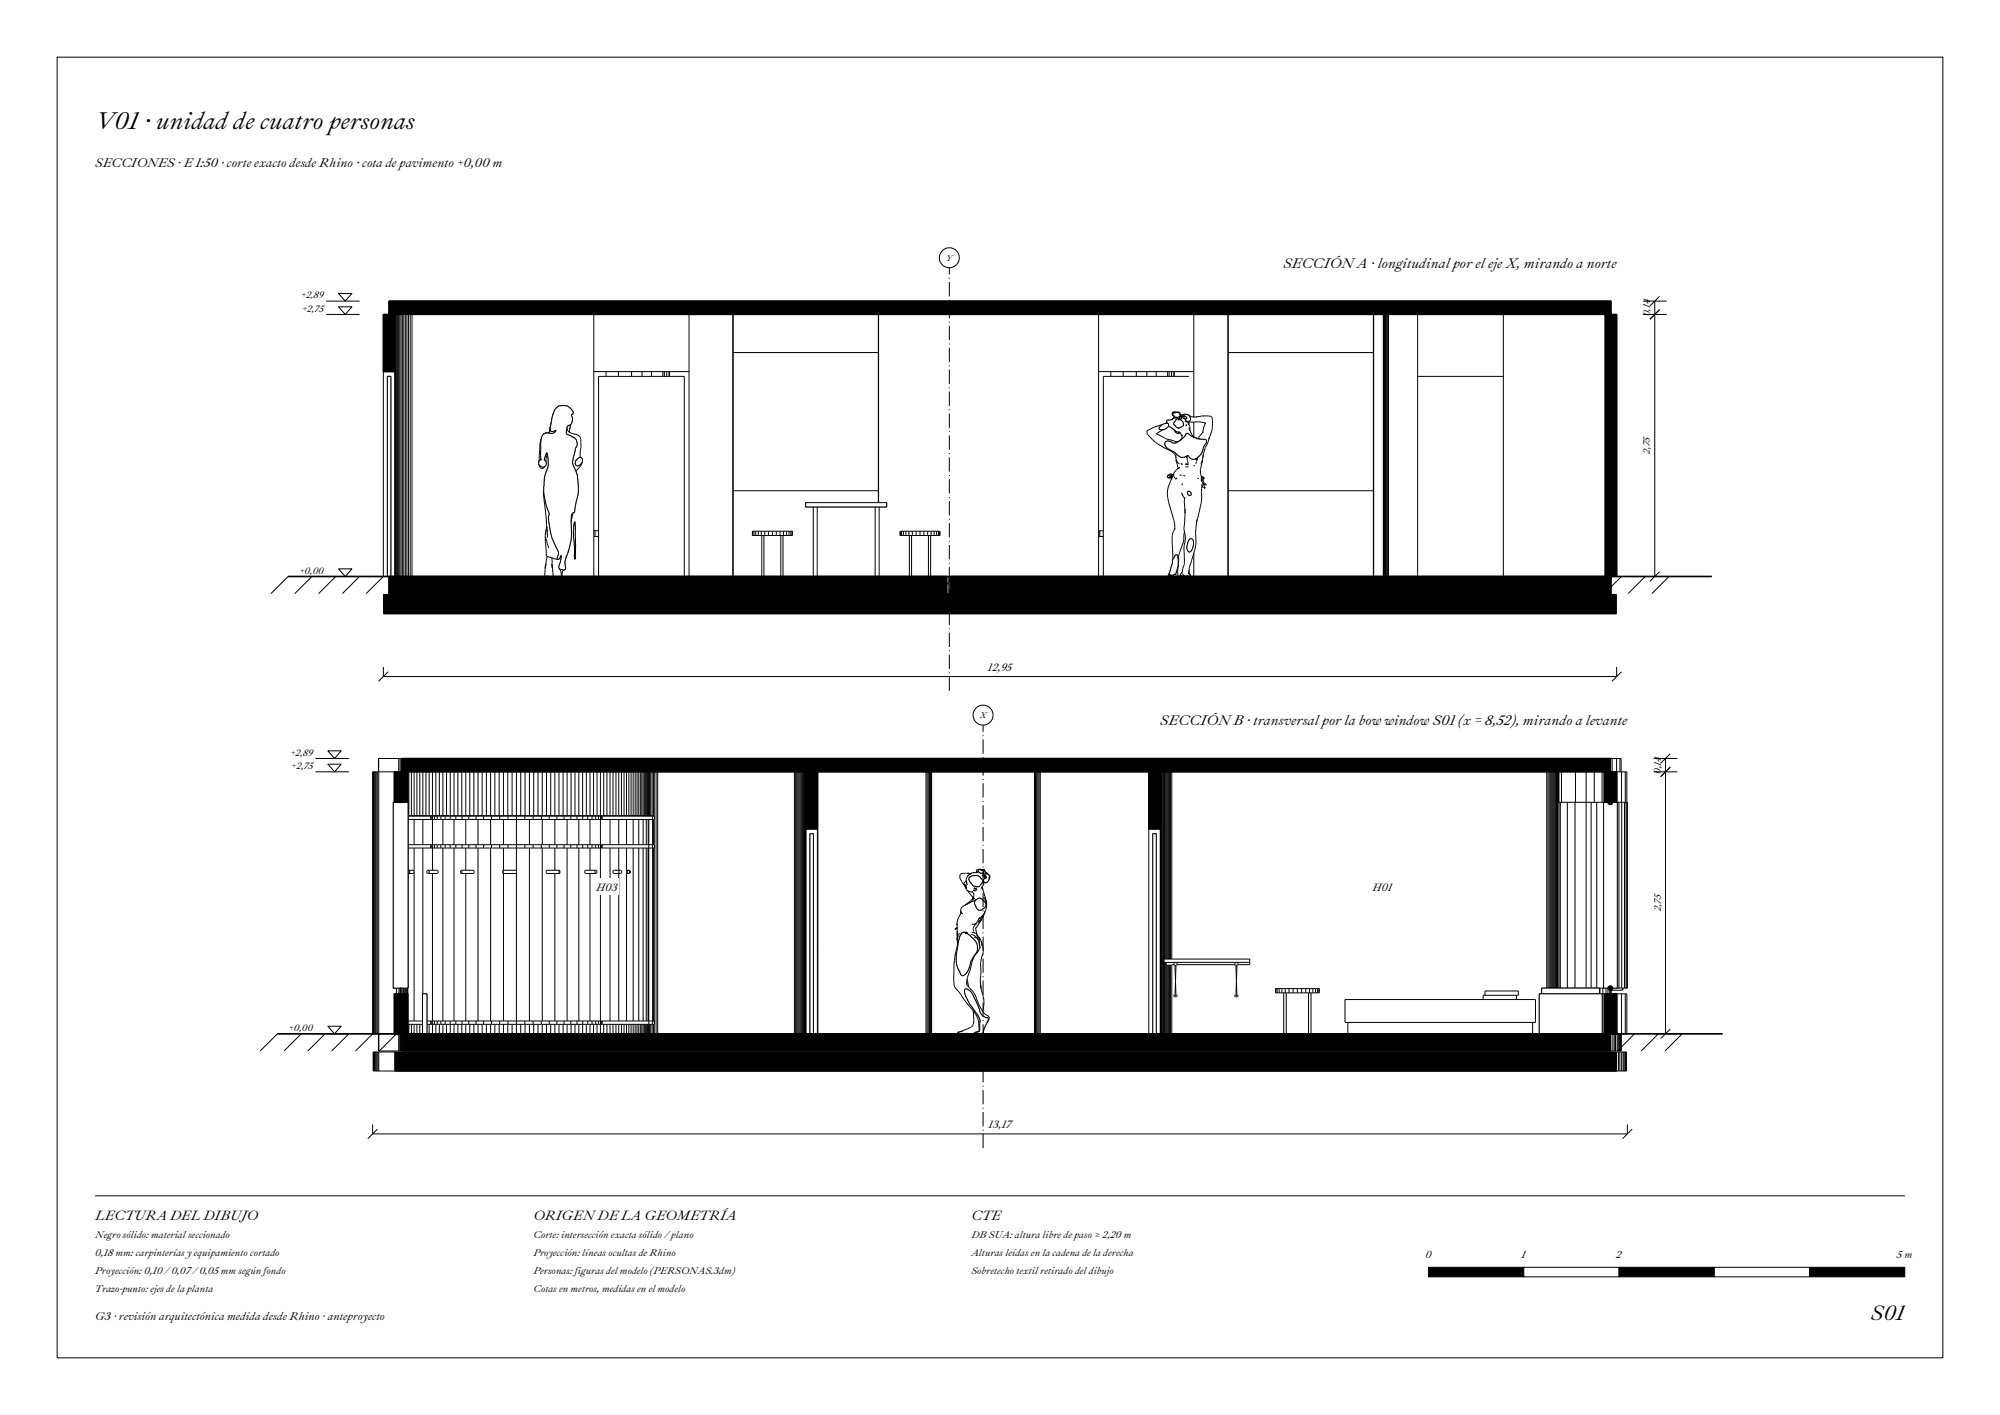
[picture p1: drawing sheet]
<svg xmlns="http://www.w3.org/2000/svg" width="420mm" height="297mm" viewBox="0 0 420 297" stroke-linecap="round" stroke-linejoin="round" font-family="sans-serif">
<defs><g id="words">
<text font-size="5.2" x="20" y="27">V01 · unidad de cuatro personas</text>
<text font-size="4.5" x="392.9" y="277">S01</text>
<g font-size="3">
<text x="269.6" y="56.2">SECCIÓN A · longitudinal por el eje X, mirando a norte</text>
<text x="243.7" y="152.2">SECCIÓN B · transversal por la bow window S01 (x = 8,52), mirando a levante</text>
</g>
<g font-size="2.9">
<text x="20" y="256">LECTURA DEL DIBUJO</text>
<text x="112" y="256">ORIGEN DE LA GEOMETRÍA</text>
<text x="204" y="256">CTE</text>
</g>
<text font-size="2.7" x="20" y="35">SECCIONES · E 1:50 · corte exacto desde Rhino · cota de pavimento +0,00 m</text>
<text font-size="2.4" x="20" y="277">G3 · revisión arquitectónica medida desde Rhino · anteproyecto</text>
<g font-size="2.3">
<text x="207.5" y="140.8">12,95</text>
<text x="125.2" y="187">H03</text>
<text x="288.2" y="187">H01</text>
<text x="207.6" y="236.8">13,17</text>
</g>
<g font-size="2.2">
<text x="299.4" y="264">0</text>
<text x="319.5" y="264">1</text>
<text x="339.4" y="264">2</text>
<text x="398.4" y="264">5 m</text>
</g>
<g font-size="2.1">
<text x="20" y="259.8">Negro sólido: material seccionado</text>
<text x="20" y="263.6">0,18 mm: carpinterías y equipamiento cortado</text>
<text x="112" y="259.8">Corte: intersección exacta sólido / plano</text>
<text x="112" y="263.6">Proyección: líneas ocultas de Rhino</text>
<text x="204" y="259.8">DB SUA: altura libre de paso ≥ 2,20 m</text>
<text x="204" y="263.6">Alturas leídas en la cadena de la derecha</text>
<text x="20" y="267.4">Proyección: 0,10 / 0,07 / 0,05 mm según fondo</text>
<text x="112" y="267.4">Personas: figuras del modelo (PERSONAS.3dm)</text>
<text x="204" y="267.4">Sobretecho textil retirado del dibujo</text>
<text x="20" y="271.2">Trazo-punto: ejes de la planta</text>
<text x="112" y="271.2">Cotas en metros, medidas en el modelo</text>
</g>
<g font-size="2">
<text x="63.2" y="62.6">+2,89</text>
<text x="63.4" y="65.4">+2,75</text>
<text x="346.5" y="66.4" transform="rotate(-90 346.5 66.4)">0,14</text>
<text x="346.5" y="95.3" transform="rotate(-90 346.5 95.3)">2,75</text>
<text x="62.9" y="120.4">+0,00</text>
<text x="61" y="158.6">+2,89</text>
<text x="61.2" y="161.4">+2,75</text>
<text x="348.7" y="162.4" transform="rotate(-90 348.7 162.4)">0,14</text>
<text x="348.7" y="191.3" transform="rotate(-90 348.7 191.3)">2,75</text>
<text x="60.7" y="216.4">+0,00</text>
</g>
<g font-size="1.8">
<text x="198.7" y="54.8">Y</text>
<text x="205.7" y="150.8">X</text>
</g>
</g></defs>
<g fill="none" stroke="#000" stroke-width=".21">
<path d="M80.5 66h259v55h-259zM80.5 78h2.4M81.7 66v-2.8h256.6v2.8M81.7 63.2v2.8M81.8 63.2v2.8M81.9 63.2v2.8M82.1 63.2v2.8M82.3 63.2v2.8M82.5 63.2v2.8M82.8 63.2v2.8M82.9 66v55M83 66v55"/>
<path d="M83.1 66v55M83.1 63.2v2.8M83.2 66v55M83.3 66v55M83.5 63.2v2.8M83.5 66v55M83.7 66v55M83.8 63.2v2.8M84 66v55M84.2 66v55M84.2 63.2v2.8M84.5 66v55"/>
<path d="M84.7 63.2v2.8M84.8 66v55M85.1 63.2v61.4M85.5 66v55M85.6 63.2v2.8M85.8 66v55M86 63.2v2.8M86.1 66v55M86.5 63.2v61.4M124.7 78h20M124.7 66v55M127.3 78v1"/>
<path d="M129.9 78v1M132.6 78v1M134.8 78v1M136.8 78v1M139.2 78v1M139.5 78v1M140 78v1M140.5 78v1M140.6 78v1M144.7 66v55M153.9 74h30.6M153.9 66v55"/>
<path d="M154 66v55M184.4 66v39.5M184.5 66v39.5M230.7 78h20M230.7 66v55M233.3 78v1M235.9 78v1M238.6 78v1M240.8 78v1M242.8 78v1M245.2 78v1M245.5 78v1"/>
<path d="M246 78v1M246.5 78v1M246.6 78v1M249.7 79h-18v42M250.7 66v21.5M257.9 66v55M257.9 74h30.6M288.4 66v55M288.5 66v55M290.5 66v55M290.6 66v55M290.7 66v55"/>
<path d="M290.8 66v55M290.9 66v55M291.1 66v55M291.4 66v55M291.6 66v55M291.7 63.2v2.8M291.8 63.2v2.8M292.2 63.2v2.8M292.9 63.2v2.8M293.7 63.2v2.8M294.3 63.2v2.8M294.9 63.2v2.8"/>
<path d="M297.7 79h18M297.7 66v55M315.7 66v55M333 66v-1.4h2.3v1.4M333.1 64.6v1.4M333.2 64.6v1.4M333.3 64.6v1.4M333.5 64.6v1.4M333.7 64.6v1.4M333.9 64.6v1.4M334.1 64.6v1.4M334.3 64.6v1.4"/>
<path d="M334.5 64.6v1.4M334.7 64.6v1.4M334.9 64.6v1.4M335 64.6v1.4M335.1 63.2v2.8M335.2 64.6v1.4M335.3 64.6v1.4M335.4 64.6v1.4M336 63.2v2.8M336.9 63.2v2.8M337.1 66v55M337.1 66v58.6"/>
<path d="M337.5 66v55M337.6 63.2v2.8M337.9 66v55M338.1 63.2v2.8M338.2 66v58.6M338.2 63.2v2.8M338.5 66v55M338.8 66v55M339 66v55M339.1 66v55M339.3 66v55M339.4 66v55"/>
<path d="M339.5 66v55M113.1 97.2h.1M113.1 97.2l.2 .4M113.2 97.4v.1a.85 .85 0 0 0 .6 .9l.7-.5M113.2 96.8v.2M113.2 96.8l-.1 .4M113.2 96.8h.1M113.3 96.7h-.1M113.3 97.6h.1M113.3 97.6l.2 .2M113.4 96.6l-.2 .2M113.5 97.8l.5 .3"/>
<path d="M113.5 93.7l.1 2.6M113.6 96.3l.1 .2h-.1M113.6 96.5l-.2 .1M113.7 91.8l-.3 1.3-.2 3.7M113.7 91.8l-.2 1.8M114 91.3l-.3 .5M114 91.2v.1M114 98.1h.1M114.1 91.2h-.1M114.1 98l-.1 .1M114.4 91l-.3 .2M114.4 96.6l.1 .1"/>
<path d="M114.4 97.9l-.2 .1M114.5 96.7l.1 .4v-.2M114.5 96.7l.1 .2M114.6 96.9h.1M114.6 96.9l.1 .5-.3 .5M114.8 95.1h.1M114.9 95.1h-.1M114.9 95.1l-.3 1.8M114.9 95l-.7 1.5 .2 .1M114.9 95v.1M114.9 95h.1M114.9 95.1h.1"/>
<path d="M114.9 95.1l.2 1v1.6M114.9 98.6l-.6 1.7v1.5M114.9 98.6h.1M115.1 90.8l-.7 .2M115.1 90.8v.1M115.1 97.8l-.2 .8M115.1 97.7v.1M115.2 90.9l-.8 .1M115.2 90.9l.7 .1M115.2 90.9h.1M115.3 90.8h-.2M115.3 90.8h.1"/>
<path d="M115.3 90.9l.1 .4M115.4 90.7l-.1 .1M115.4 93.3l.2 .5M115.4 91l.1 .2M115.4 90.2v.5M115.4 90l-.1 .7M115.5 90.2l-.1 .2M115.5 93.7l.2 .8M115.5 89.6v.4M115.6 89.6l-.2 .6M115.6 89.6l-.1 .2M115.6 90.2v.1"/>
<path d="M115.6 89.8v.4M115.6 89.8h.1M115.6 89.4l-.1 .2M115.6 89.4h.1M115.6 89.6v.2M115.6 89.6h.1M115.6 89.4v.2M115.6 90.3l.1 .2M115.7 89.1l-.1 .3M115.7 88.8v.3M115.7 89l-.1 .4M115.7 88.9v.1"/>
<path d="M115.7 90.5l.2 .1M115.8 88.3l-.1 .8M115.8 88.2h.1M115.9 88.2l-.2 .7M115.9 90.6h.1M115.9 87.8v.4M115.9 87.8v.3M116 87.5l-.1 .3M116 87.4v.1M116 90.6h-.1M116.1 87.2h.1M116.1 87l-.1 .4"/>
<path d="M116.1 87l-.1 .9M116.2 90.9l-.3 .1M116.2 90.9h.1M116.2 86.7l-.1 .3M116.2 91.4l.1 .7M116.3 90.5l-.6 .1M116.3 91.9l.1 .3M116.3 86.7l-.2 .5M116.3 86.7l-.1 .2M116.3 92.2l.1 .2zM116.4 92.2h.1M116.4 92.2l.2 .3-.1 .3"/>
<path d="M116.4 91.5v.6M116.4 86.1l-.2 .6M116.5 86.1h-.1M116.5 88.7v.7zM116.5 89l.1 .4M116.5 88.3v.5M116.6 86l-.2 .4M116.6 86.1l-.4 .8M116.6 90.6l-.1 .3M116.7 90.5l-.3 .7M116.7 90.3l-.5 .2M116.7 90.3l-.1 .4-.4 .2"/>
<path d="M116.7 89.8v.3M116.8 85.8l-.2 .2M116.8 85.8l-.5 .8M116.8 86.7l-.1 .4M116.8 89.7l-.1 .6M117 85.6l-.4 .5M117 92.9h.3M117.1 91.6l-.2 1.1M117.1 85.4l-.3 .4M117.1 85.4l-.6 .7M117.2 91.6l-.2 .8M117.3 92.9h.1"/>
<path d="M117.4 94.7h.6zM117.4 92.9h.2M117.4 92.9l.2 .1M117.5 85.2l-.4 .2M117.5 85.2l-.3 .2M117.6 92.9h.2M117.7 85.2h.1M117.7 85.2h-.2M117.8 92.9h.1M117.8 85.2h-.1M118 85.1l-.2 .1M118 85.1l.6 .1"/>
<path d="M118 85.1h.1M118.3 92.9h-.1M118.6 85.2h.1M118.7 85.2h-.1M118.8 92.6l-1 .3M118.8 85.2h-.1M118.8 85.2h.1M118.9 85.2l.5 .2M118.9 85.2h.1M119 90.2l-.1 .8 .2 .2M119 90.2h.1M119.1 90v.4"/>
<path d="M119.1 89.7l-.1 .5M119.1 89.6v.1M119.1 89.7h.1M119.1 89.7v.6M119.1 90.3v.1M119.1 89.5v.1M119.1 89.5h.1M119.1 90.3l.1 .1M119.2 91.2l.5 .2M119.2 90.4v.1M119.2 88a1.6 1.6 0 0 0-.6 1.6l.4 .6M119.2 89.4l-.1 .1"/>
<path d="M119.2 89.4h.1M119.3 90.5l.8 .5a2.1 2.1 0 0 1 1.8 .9l.1 1.7-.2 2.4M119.3 92.3l-.1 .4M119.3 85.4l1 1M119.3 88.1l-.3 .1M119.4 89.3l-.2 .1M119.4 92.1l-.2 .4M119.4 91.7v.4zM119.4 87.5h.1M119.4 91.7v.3M119.4 86.9v.4M119.5 89.3h-.1"/>
<path d="M119.5 87.5v-.2l-.1 .2M119.5 90.6v.1M119.5 87.4l-.3 .4 .1 .2M119.6 90.7h.1M119.6 90.2v.5M119.6 90.2h.1M119.7 89.8l-.1 .4M119.7 89.2v.4M119.7 89.2l-.1 1M119.7 89.2l-.2 .1M119.7 89.2v.1M119.7 87.1h.1"/>
<path d="M119.7 87.1l.1 .4M119.7 91.4h.1M119.8 87.1l-.1 .2M119.8 87.1h-.1M119.8 91.4l.3 .3M119.9 87l-.1 .1M120 86.9l-.2 .2M120 88.8l-.3 .4M120 88.8h.1M120.1 86.9l-.2 .1M120.1 86.8v.1M120.1 86.3v.5"/>
<path d="M120.1 91.7h.1M120.1 91.7l.4 .1M120.2 86.9l-.2 .2a2.08 2.08 0 0 1 0 1.7M120.2 86.9h.1M120.3 86.8l-.1 .1M120.3 86.8h.1M120.3 95.4v.1M120.3 86.4l.1 .2M120.3 94.7l.1 .7M120.3 86.7v.1M120.3 95.5h.1M120.4 95.4h-.1"/>
<path d="M120.4 86.6l-.1 .1M120.4 86.6v.2M120.6 91.8l-.1 .1M120.6 91.8h.1M120.6 91.8l.1 .1M120.6 95.2l-.4 1.9 .5 1.3M120.6 95.2h.1M120.7 98.4h.1M120.7 91.9h.1M120.7 98.4l.4 1.1 .2 1.1M120.7 91.9v.2M120.7 92.1h.1"/>
<path d="M120.8 92.1l.1 .1M120.8 97.4h.1M120.8 97.4l.3 .3M120.9 94l-.5 1.4M120.9 96.8l-.1 .6M120.9 96.8h.1M120.9 92.2l.1 .1M121 92.3l.2 .9-.1 .5M121 96.6h.1M121 96.6l-.1 .2M121.1 93.7l-.5 1.5M121.1 93.7h.1"/>
<path d="M121.1 96.5l-.2 .2M121.1 96.5l-.1 .1M121.1 97.7v.1M121.1 96.5h.1M121.4 96.3l-.2 .1M121.4 96.2l-.3 .3M121.5 96.2h-.1M121.6 96.4h.1M121.6 96.4l-.5 .1M121.8 97.6l-.7 .2M121.8 96l-.3 .2M121.8 96h.2"/>
<path d="M121.8 96.4v.8l-.2-.8M121.8 97.5v.1M122 96l.3 .5v.4M122.2 97.1l-.4 .4M122.2 97.1h.1M122.3 96.9l-.1 .2M122.3 97a3.3 3.3 0 0 1-1.4 1.8M122.3 96.9v.1M242.8 91.1h.1M242.9 91.1h-.1M242.9 91.1l1.3 .6M243.4 90h.1"/>
<path d="M243.4 90l.3 .2M243.7 90.2h.1M243.7 90.2h.2M244.2 91.7l.8 .4 2.5 .7M244.3 89l-3.3 1.3a.78 .78 0 0 0 .3 1.2l.2 .3a14.9 14.9 0 0 0 4.5 3l.6 .4M244.3 89l-.6 .5-.3 .5M244.5 90.1l-1.7 1M244.5 90.1l-.6 .1M244.8 93.7h.1M244.8 88.9l-.5 .1M244.8 88.9h.5M244.8 93.7l.5 .5 1.3 .7 1 .8 .8 .3"/>
<path d="M244.9 88.8l-.1 .1M244.9 88.8v.1M245 88.6v.1M245 88.3v.1M245.1 88.6l-.2 .2M245.1 88.5l-.1 .2M245.1 88.7l-.1 .2M245.2 100v.2M245.2 88.1h.1M245.2 88.1l.1 .1M245.2 88.1l-.2 .1v.4M245.3 99.8l-.1 .1"/>
<path d="M245.3 88.9h.1M245.3 89.6l-.8 .5M245.3 89.5l.7 .3M245.3 89.5v.1M245.3 88.9l.1 .3M245.3 88.2h.1M245.4 88.1l.1 .1M245.4 88.2h-.1M245.4 89.4h.1M245.4 89.4l-.1 .1M245.4 89.2v.2M245.6 92.6a.68 .68 0 0 0-.9 .2 .68 .68 0 0 0 .1 .9"/>
<path d="M245.6 92.6h.1M245.7 92.6l.5 .4M245.8 89.5l.1 .1M245.9 89.7l.6 .5M246.1 99.7l-.5 .5M246.1 99.8h.1M246.1 99.7l-.7 .6 .2-.1M246.1 88h.1M246.1 99.9h.1M246.1 99.7l-.1 .1M246.1 99.9l-.4 .4M246.1 89.9l.4 .2"/>
<path d="M246.1 99.9l.2 .1M246.1 99.8v.1M246.2 99.7h-.6l-.5 .3M246.2 99.7l-.1 .1M246.2 99.7l.3-.1-.1 .3M246.2 88h-.1M246.2 86.8v.1M246.2 87v.1M246.2 99.6a.66 .66 0 0 0-.7 0 .66 .66 0 0 0-.3 .6 .63 .63 0 0 0 .9-.3M246.2 99.6v.2v-.1M246.2 87l.1 .3M246.2 86.9v.1"/>
<path d="M246.2 87h.1M246.2 87.9l-.1 .1M246.2 88l-.8 .2M246.3 86.9h.1M246.3 86.9l-.1 .1M246.3 93h.6M246.3 87.1l.2 .2M246.3 87.1v.1M246.3 87.1h.1M246.3 90l.1 .1M246.3 87v.1M246.3 87h.1"/>
<path d="M246.3 86.9v.1M246.3 100l-.2 .3M246.3 86.8h.1M246.3 87.1l.1 .1M246.3 87.9l-.1 .1M246.3 99.9h.1M246.3 87.9h.1M246.3 100h.1M246.3 99.9v.1M246.3 86.8l-.1 .3M246.4 87.2h.1M246.4 86.8h-.1"/>
<path d="M246.4 99.9h-.1M246.4 90.1a2.29 2.29 0 0 0 1.5 .8l-.4-.2 .2 .1M246.4 86.5h.5M246.4 86.6l-.2 .2M246.4 87.8l-.1 .1M246.4 87.8l-.3 .3M246.4 87.3h.1M246.4 99.9h.1M246.4 90.1h.1M246.4 87.2l.1 .1M246.5 99.7h.1M246.5 90l.2 .3"/>
<path d="M246.5 87.3h.1M246.5 90.2h.1M246.5 86.5h-.2l-.1 .4M246.5 86.7l-.2 .1M246.5 86.7l-.2 .2M246.5 86.7h.1M246.5 88.7v.3l.2 .2M246.5 86.6h-.2M246.6 95.2l.3 .4M246.6 87.8l-.2 .1M246.6 86.7h-.1M246.6 87.3h.1"/>
<path d="M246.6 87.5h.1M246.6 99.6l-.1 .1M246.7 87.4l-.2 .2M246.7 87.4l-.3 .4M246.7 87.4l-.1 .1M246.7 86.5h.1M246.7 87.4h.1M246.7 87.3h-.1M246.7 87.3v.1M246.7 87.3h.1M246.7 87.2h.1M246.7 87.2v.1"/>
<path d="M246.7 87.5v.1M246.7 87.4v.2M246.7 87.2l.1 .1M246.7 90.3a.63 .63 0 0 0 1 .5M246.7 86.7h.1M246.7 87.6h.1M246.7 89.2l.1 .1M246.7 87.6l.2 .2M246.7 87.6h.2M246.8 89.3h.1M246.8 87.3h-.1M246.8 86.5l.1 .1"/>
<path d="M246.8 87.3v.1M246.8 86.6h.2M246.8 87.4h.1M246.8 86.6l-.2 .1M246.8 86.6v.1M246.8 90.4l.3 .3M246.8 87.3h.1M246.8 90.4h.1M246.8 87.7l-.2 .1M246.8 95v.1M246.8 87.5l.1 .1M246.8 86.6h.1"/>
<path d="M246.8 87.4v.1M246.8 89.3v.1M246.8 86.5h.2M246.8 89.4h.1M246.9 86.6h-.1M246.9 87.4v.2M246.9 95.5v.1M246.9 95.6v.2M246.9 87.4h-.1M246.9 94.8v-.2v.5M246.9 87.3h.1M246.9 89.5l.7 .4 .4-.3"/>
<path d="M246.9 95.6h.1M246.9 87.3v.1M246.9 86.6h.1M246.9 95.6l.1 .1M246.9 87.1v.2M246.9 94.6h.1M246.9 95.8v.1M246.9 87.2v.1M246.9 95.7h.1M246.9 86.6l-.2 .1M246.9 95.7v.1M246.9 87.2h.1"/>
<path d="M246.9 95.9l.1 .7M246.9 95.9l.1 .2M247 86.6h.1M247 88.1l-.5 .6M247 96.4a.79 .79 0 0 0 .6 .9M247 87.5l-.1 .1M247 87.5h.1M247 96.6l.1 .2zM247 96.7l.3 1.2 .2 .2M247 88.1h.1M247 87.5l.1 .1M247 93h-.1"/>
<path d="M247.1 86.6h.2M247.1 86.6h-.1M247.1 86.6l.1 .1M247.1 87.6h.1M247.1 86.6h.1M247.1 87.2h-.1M247.1 96.8l.3 .3M247.1 86.6l.2 .1M247.2 92.9l-.3 .1M247.2 86.7h.1M247.2 87.6h.1M247.2 87.6l.1 .1-.3 .4"/>
<path d="M247.3 92.8l-.3 .2M247.3 86.6h-.4M247.3 86.5l.4 .1 .3 .6h.2M247.3 86.5h-.5M247.3 98.4l.5-.3-.8 .5-.5 1h-.3M247.3 87.2l-.4 .1M247.3 90.6l.5 .1M247.3 87.1h.2M247.3 86.5l-.2 .1M247.3 86.5l.1 .1M247.3 87.7v.1M247.4 90.7l.2 .1"/>
<path d="M247.4 86.7h-.1M247.4 88.1h.1M247.4 86.6h.1M247.4 86.6h-.1M247.5 88.1h.3M247.5 98.1l-.1 .2M247.5 86.6h.1M247.5 86.6l-.3 .1M247.5 98.1v.1M247.5 92.8h-.2M247.5 86.6l.1 .1M247.5 93.1v.1"/>
<path d="M247.5 93.2l.2 .1M247.5 93.2l-.6 1.9M247.6 92.6l-.1 .2M247.6 87.8l-.2 .3M247.6 87.7v.1M247.6 87.7l.1 .1M247.6 92.6l-.3 .2M247.6 86.7h.1M247.6 90.8h.1M247.6 87.6h.1M247.7 90.8l.2 .1M247.7 86.8v.1"/>
<path d="M247.7 90.8l.1 .2M247.7 92.6h-.1M247.7 87.6h.1M247.7 99.7l.4 .1M247.7 87.8h.1M247.7 86.9v.1M247.7 87h.1M247.7 87.8l.1 .1M247.7 97.3h.2M247.7 87l.1 .1M247.7 93.4l.1 .1zM247.7 87.9h.1"/>
<path d="M247.7 92.5l-.1 .1M247.8 87.1v.1M247.8 92.5h-.1M247.8 86.8l.1 .3M247.8 87.3l-.3 .2 .1 .1M247.8 87.9h.1M247.8 87.3h-.1M247.8 92.5h.1M247.8 87.2v.1M247.8 87.2h.1M247.8 88.1l.6 .5M247.8 88.1h.1"/>
<path d="M247.8 93.5h.1M247.8 90.9l.4 .6v.4M247.9 93.5l.5 .4M247.9 97.3h.1M247.9 87.4l-.1 .2M247.9 87.1h.1M247.9 87.4h.1M248 87.2h.1M248 87.1l.3 .2M248 87.4h-.1M248 87.4v.1M248 91.1l.2 .3"/>
<path d="M248 97.4l.3 .1zM248 92.2h.1M248 87.8l-.1 .1M248 87.4h.1M248.1 87.6l-.1 .2M248.1 87.4h.1M248.1 87.3l-.1 .1M248.1 87.4l-.1 .3M248.1 87.6v.1M248.1 87.3h.1M248.1 87.6a.95 .95 0 0 0 1.2 .2M248.1 87.4v.2"/>
<path d="M248.1 87.7h.1M248.1 87.8l-.2 .1M248.1 87.8h.1M248.1 87.7v.1M248.2 87.2l-.1 .1M248.2 91.9l-.5 .6M248.2 87.3h.1M248.2 87.2l.1 .1M248.2 87.3l-.1 .1M248.3 87.4h-.2M248.3 87.1l-.1 .1M248.4 87.3l-.1 .1"/>
<path d="M248.4 87.3h.1M248.4 87.3l.2 .2M248.4 93.9l.7 .6M248.4 87.3l-.2 .3M248.4 87.1l-.3 .2M248.4 87.1h-.1M248.4 87.3l.5 .6M248.5 96h-.1M248.5 87.3l-.2 .1M248.5 87l-.2 .1M248.5 88.7h.1M248.5 87l-.1 .1"/>
<path d="M248.5 87h.8l.2 .1M248.5 88.7v.6l-.5 .3M248.5 87.8l.1 .1M248.5 99.8l.4 .1M248.5 87.3h.2M248.5 87.2v.1M248.6 87.2l-.4 .1M248.6 87.2h-.1M248.6 87.2l.1 .1M248.6 87.3h-.1M248.7 87.3h.2zM248.8 87.9v.1"/>
<path d="M248.8 87h-.3M248.8 87.3l.1 .1M248.9 87.4h.1M248.9 91.4l-1.2 1.2M248.9 91.4h.1M248.9 87.4l.4 .3-.1 .2 .1-.1M248.9 97.5l.7 .1M248.9 91.3v.1M249 88.2v.1M249 88.2h.1M249 91.3h-.1M249 88.5h.2"/>
<path d="M249 88.5h.1M249 88.4h-.1l.1 .1M249 88.2v-.1v.1M249 88.3l.1 .1M249 88.2l.1 .1M249 89.2l.1 .2M249 97.4h.3M249.1 88.3h.1M249.1 88.4h.1M249.1 89.1l.1 .3M249.1 88.3v.1M249.1 95.8l-.6 .2"/>
<path d="M249.1 95.8l.1 .1M249.2 88.5h.1M249.2 87.9l-.2 .2M249.2 88.5l.5 .1M249.2 95.9l.1 .8M249.2 88.4l.2 .1M249.2 88.4h.1M249.2 88.5v.1M249.2 94.6l.6 .8M249.2 88.5l.1 .1M249.3 88.6v.1M249.3 95.6v.6"/>
<path d="M249.3 91l-.3 .3M249.3 91l.4 .2M249.3 91h-.1M249.3 95.6h.1M249.3 96.7l.2 .7h-.6M249.3 96.7h.1M249.4 88.5h.1M249.4 88.4v.1M249.4 90.9l-.4 .2M249.4 88.4l.1 .1M249.4 94.9l.2 .2M249.5 95.6h-.2"/>
<path d="M249.5 88.5h-.1M249.5 95.6h.1M249.5 95.6l.7 .7 .6 .1M249.5 87.1l.4 .4M249.5 87.1h.1M249.5 87.1l.8 .4h.4M249.5 88.6l.2 .3-.1 .2-.1-.3M249.6 98h-.7M249.6 89l.3 .6-.1 .7M249.7 95.2l.1 .2M249.7 89.7v.2M249.7 88.6l2.3-.1 1.1 .3v.1"/>
<path d="M249.7 91.2h.1M249.7 89.9l.1 .1M249.7 89.9l.2 .5M249.7 91.2l.3 .2M249.8 90h.1M249.9 87.5l.1 .7M249.9 90.4l.5 1M249.9 88.2l-.4 .3M250 88.2h-.1M250 91.5l1 .4M250.4 91.4l.2 .2M250.5 95.1l-.3 .3h-.4"/>
<path d="M250.7 87.5l-.1 .1M250.7 88.6v3.1M250.7 97.8h.1M250.7 87.5h.1M250.8 91.8l-.3-.2 1.1 .5M250.8 94.7l-.6 .7h-.4M250.9 96.4h-.1M251 97.7l-.3 .1M251 91.9h.1M251.1 91.9l.2 .1M251.1 94.4l-.2 .2M251.1 96.3l-.2 .1"/>
<path d="M251.2 96.3l.2 .1M251.2 96.2v.1M251.2 94.2l.3-.2zM251.3 96.9l-.2 .4M251.3 92h.1M251.3 92l.2 .1M251.4 96.4l-.1 .1M251.4 96.4h.1M251.4 96.5l-.1 .3M251.4 87.5h-.2M251.4 96.2v.2M251.4 96.1v.1"/>
<path d="M251.5 92.1l-.1 .2M251.5 92.1h.1M251.6 92.1h.1M251.6 92.1h-.1M251.6 92.1l-.1 .1M251.7 92.1h-.1M251.7 92.1h.1M251.7 92.1l.1 .1M251.7 91.8l-.2 .3M251.8 92.1h.2M251.8 93.5l-.3 .5M251.8 92.2l1 .1a.49 .49 0 0 1 .6 .2 .49 .49 0 0 1-.2 .6l-.3 .4"/>
<path d="M251.8 93.3l-.1 .2M251.9 92.1h-.1M252 93.3l.3 .7M252.1 98.6h.1M252.1 98.6l.2 1.7M252.1 98.3v.3M252.2 93.6l.3 1M252.2 95.3l-.8 .8M252.2 95.3h.1M252.2 97.3l-.1 .1M252.3 87.3l-1.6 .2M252.4 96.9v.1"/>
<path d="M252.4 97l-.1 .1M252.4 97h.1M252.4 97l-.3 1.4M252.5 96.5l-.1 .6v-.1M252.6 94.5l-.1-.1 .1 .2M252.6 90.7v.1M252.6 90.7l-.1 .1M252.6 90.7l-.9 1.1M252.6 90.6v.1M252.6 87.3h.9a.84 .84 0 0 1 .8 .1 .84 .84 0 0 1 .3 .9v.6a6.5 6.5 0 0 1-.7 3.1M252.7 95.7l-.1 .4M252.7 95.5v.1"/>
<path d="M252.7 95.5h.1M252.7 95.5l-.3 1.5M252.7 95.4h.1M252.8 87.3h-.5M252.9 93.5l-.7 1.8M252.9 93.5h.1M253.2 88.8l-.6 1.9M253.9 92l-.1 .2M254 91.8l-1.4 3.8M114.2 102.6l-.1 1.1 .7 5.8M114.2 102.6h.1M114.2 102.6l.1 1.6 .4 1.9"/>
<path d="M114.2 102.4h.1M114.2 102.4v.2M114.3 101.9l-.1 .5M114.3 101.8v.1M114.6 112.7l.6 2.3M114.7 118.6l-.1 .1M114.7 118.3l-.2 .7v1.9M114.7 111.1a22 22 0 0 0 .1 5.6l.1 .1M114.7 106.1l.3 .9a1.12 1.12 0 0 1 .2 1.4 14.7 14.7 0 0 0 1.6 6.6l.3 .4M114.7 109.2l.3 3.6v-.3M114.8 109.5v.2M114.8 109.5h.1"/>
<path d="M114.8 110.4l-.2 1.8M114.9 116.7v.1M114.9 110.6l-.1 .2M114.9 116.8l-.4 2.5M114.9 116.8h.1M114.9 116.8l.6 .2M115.5 117l1.6 .4M115.5 117h.1M115.9 117v2.2M115.9 118.6v-.2v.3M115.9 118.4l.3 2.3-.2 .3M117.1 117.4h.1"/>
<path d="M117.1 115.4v.1M117.1 115.5l.2 .5M117.2 117.4h.1M117.2 115.7h.1M117.3 116h.1M117.3 116.3l-.2 1.1M117.3 116.3h.1M117.3 116v.3M117.4 119.3h.1M117.4 119.3l.1 .1M117.4 119.3l.1 .1a2.02 2.02 0 0 1 .4 1.6h.1l.1-.8 .2-.6M117.4 119.3l.2 .1"/>
<path d="M117.5 119.4h.1M117.5 115.6l-.3 .1M117.5 119.4l.1 .1M117.5 118.3l-.1 1M117.6 118.3h-.1M117.6 119.4v.1M117.6 119.5h.1M117.6 117l-.4 .4M117.6 119.5h.2M117.6 119.5h.8l-.1 .1M117.7 116.9h.2M117.7 118l-.1 .3"/>
<path d="M117.7 117.7v.3M117.7 117.6v.1M117.8 117.9l-.1 .1M117.8 119.5h.1M117.8 119.5l.5 .1M117.9 116.9l-.1-.3-.2 .4M117.9 116.9l-.2 .7M118.2 114.6h.1M118.4 114.3l-.4 .8-.6 .6M118.6 117.7l.1 .8M118.7 118.5h.1M118.7 118.5l.1 .8"/>
<path d="M118.7 117.7h.1M118.8 119.3l-.2 .3h-.3M118.8 119.3h.1M118.9 116.9l-.2 .8M118.9 116.9h-.1M119 116.6l-.1 .3M119.9 109.2l.1 2.4M119.9 109.2h.1M120 112.8l-.4 1.8-.6 2M120 112.8h.1M120 108.2l-.4 1.6a7.3 7.3 0 0 1-1.4 4.7v.2M120 108.2l-.1 1"/>
<path d="M120 108.2h.1M120 111v.6M120 111.6v.6M120 112h.1M120 112.2v.6M120.3 107.6l-.3 .6M120.4 107.6l-.5 2M120.5 107.6h-.2M120.5 107.4l-.2 .2M120.5 110.1l-.1 1.4 .3 3.5-.1 2M120.5 110.1h.1M120.6 117h.1"/>
<path d="M120.6 117l.1 .3M120.7 107.4l-.2 .2M120.7 107.4h.1M120.7 117.3h.1M120.7 109.5l-.2 .6M120.7 109.5l.2 4.6M120.7 109.5h.1M120.9 116.9l-.1 .3-.1 .1M120.9 114.1v2.8M121.3 100.6h.1M121.3 100.6v.1M121.3 100.7l.1 1.1a10.7 10.7 0 0 1-.5 4.1l-.2 1.5"/>
<path d="M124.7 111.4h1M124.7 112.6h1M125 111.4v1.2M153.9 103h30.6M158 111.5h8.4v.9h-8.4zM158.1 111.5v.9M158.3 111.5v.9M158.7 111.5v.9M159.2 111.5v.9M159.9 111.5v.9M160 112.4v8.6M160.4 112.4v8.6"/>
<path d="M160.6 111.5v.9M161.4 111.5v.9M162.2 111.5v.9M163 111.5v.9M163.8 111.5v.9M164 112.4v8.6M164.4 112.4v8.6M164.5 111.5v.9M165.2 111.5v.9M165.7 111.5v.9M166.1 111.5v.9M166.3 111.5v.9"/>
<path d="M169.2 105.5h17v.9h-17zM170.8 106.4v14.6M171.6 106.4v14.6M183.8 106.4v14.6M184.6 106.4v14.6M189 111.5h8.4v.9h-8.4zM189.1 111.5v.9M189.3 111.5v.9M189.7 111.5v.9M190.2 111.5v.9M190.9 111.5v.9M191 112.4v8.6"/>
<path d="M191.4 112.4v8.6M191.6 111.5v.9M192.4 111.5v.9M193.2 111.5v.9M194 111.5v.9M194.8 111.5v.9M195 112.4v8.6M195.4 112.4v8.6M195.5 111.5v.9M196.2 111.5v.9M196.7 111.5v.9M197.1 111.5v.9"/>
<path d="M197.3 111.5v.9M230.7 111.4h1M230.7 112.6h1M231 111.4v1.2M245.2 100.1v.1M245.2 100.2l.2 .1M245.4 100.3h.1M245.6 100.2l-.2 .1M245.7 100.2l-.1 .1M245.8 100.1v.1M246 100v.1M246 100h.1"/>
<path d="M246 118.9l-.4 1.3M246 118.8v.1M246 100.2l-.2 .2-.2-.2M246.1 100.5h.1M246.1 100.1l-.1 .6M246.1 100.1h.1M246.1 100.3a6.6 6.6 0 0 0-.3 6.4l.8 3 .1 1.3M246.2 100.1l-.3 .1M246.2 117.7v.3M246.2 118.1h.1M246.2 118.1l-.2 .7M246.2 100.1l-.2 .1"/>
<path d="M246.3 117.6l-.1 .1M246.3 117.5v.1M246.5 100l.2 .3M246.7 111.1a7.3 7.3 0 0 0-.5 4.2l.1 1.7-.1 .7M246.7 111.1l-.1 .1M246.7 111.1v.1M246.7 110.9v.2M246.7 100.4l.3 .2M246.9 100.3l.3 .2M247.2 116.5a.34 .34 0 0 0-.4 0 .34 .34 0 0 0-.1 .3l-.4 .7M247.2 116.5h.1M247.2 116.5a5.2 5.2 0 0 1-.3 3.7v.4h-.4"/>
<path d="M247.7 116l-.2 .9-.2 3.8-.2 .3h-1.2M248.2 103.4v.4M248.2 101.8h.1M248.3 103.8h.1M248.3 103.8v.1M248.3 103.7l.1 .5 .4 .3M248.3 101.5l-.1 .3M248.3 103.9h.1M248.7 104.4h.1M248.7 104.4v.1M248.7 104.4l.1 .1M248.7 111.6v.3a6.9 6.9 0 0 1-.9 3.7l-.1 .5"/>
<path d="M248.8 104.5v.1M248.8 104.5v3.3l-.1 3.5a5.1 5.1 0 0 1 0 3.4 11.7 11.7 0 0 1-.4 5.3l-.1 .3M248.8 107.1l.1 .7M248.8 106.8v.3M249.5 103.1a.47 .47 0 0 1 .6 .3 .47 .47 0 0 1-.3 .6l-.5-.5zM249.7 119.7v.7M249.8 103.1v.1M249.8 118.9h.1M250.1 113.1a2.18 2.18 0 0 0-.5 2.7 .72 .72 0 0 0 .8-.7l.2-1.1M250.1 113.1h.1M250.1 113.1l.4 .2M250.5 113.3h.1"/>
<path d="M250.5 113.3l.1 .7M250.6 114h.1M250.7 116.1v4.9M251.3 109.6v.1M251.4 109l-.3 2.7v1a13.6 13.6 0 0 1-1.2 6.1l-.3 1.6M251.5 100.4l.3 .1M251.5 108.8l-.2 .6M251.7 108.1l-.2 .7M252.2 100.7l.1 .1M252.2 100.8l.2 .3M252.3 100.2l.5 .2M252.3 100.1a.34 .34 0 0 1 .5 0 .34 .34 0 0 1-.1 .5l-.1 .1"/>
<path d="M252.3 100.2h.1M252.3 100.6h.1M252.3 100.4h.1M252.3 100.5h.1M252.3 100.5l.2 .1 .1 .4M252.3 100.3v.2M252.3 100.3l.1 .2M252.3 100.8v.1M252.4 100.6h.1M252.4 101h.1M252.4 100.8v.1zM252.4 102l-.1 3.3-.6 2.8"/>
<path d="M252.4 101.5v.5M252.5 100.8l.1 .2M252.5 101.2l.1 .1M252.5 101.2l.1 .3M252.6 101.5l.5 .9a.53 .53 0 0 1-.7-.5v.1M252.6 101l.6 .6M252.6 101.3l.5 .5 .2-.1-.1-.1M252.7 101.3v.4M252.7 101.7h.1M252.8 100.4l-.3 .2M253.2 101.6h.1M257.9 103h30.6"/>
<path d="M80.6 124.8h258.8v4h-258.8zM80.6 124.8v4M80.7 124.8v4M80.8 124.8v4M81.1 124.8v4M81.3 124.8v4M81.4 121v-42h.7v45.6M81.6 124.8v4M81.7 121v3.6h256.6v-3.6M81.7 121v3.6M81.8 121v3.6M81.9 121v3.6"/>
<path d="M82 124.8v4M82.3 121v3.6M82.3 124.8v4M82.5 121v3.6M82.7 124.8v4M82.8 121v3.6M83.1 121v3.6M83.2 124.8v4M83.3 124.8v4M83.5 121v3.6M83.7 124.8v4M83.8 121v3.6"/>
<path d="M84.1 124.8v4M84.2 121v3.6M84.5 124.8v4M84.7 121v3.6M84.9 124.8v4M85.4 124.8v4M85.6 121v3.6M85.8 124.8v4M86 121v3.6M86.3 124.8v4M96.7 124.8v4M96.9 121v3.6"/>
<path d="M97.1 121v3.6M97.2 121v3.6M97.2 124.8v4M97.4 121v3.6M97.5 121v3.6M97.7 124.8v4M98.1 121v3.6M98.3 124.8v4M98.6 121v3.6M98.8 124.8v4M99.1 121v3.6M99.4 124.8v4"/>
<path d="M99.6 121v3.6M99.9 124.8v4M100.5 121v3.6M100.5 124.8v4M101 121v3.6M101.2 124.8v4M101.6 121v3.6M101.8 124.8v4M102.2 121v3.6M102.5 124.8v4M102.8 121v3.6M103.1 124.8v4"/>
<path d="M103.5 121v3.6M103.8 124.8v4M104.1 121v3.6M104.6 124.8v4M104.8 121v3.6M105.3 124.8v4M105.5 121v3.6M106 124.8v4M106.6 121v3.6M106.8 124.8v4M107.3 121v3.6M107.5 124.8v4"/>
<path d="M108 121v3.6M108.3 124.8v4M108.8 121v3.6M109.1 124.8v4M109.5 121v3.6M109.9 124.8v4M110.3 121v3.6M110.7 124.8v4M111 121v3.6M111.5 124.8v4M111.8 121v3.6M112.4 124.8v4"/>
<path d="M112.6 121v3.6M113.2 124.8v4M113.4 121v3.6M114 124.8v4M114.2 121v3.6M114.5 120.9l.7 .1M114.9 124.8v4M115.4 121v3.6M115.7 124.8v4M116.3 121v3.6M116.6 124.8v4M117.1 121v3.6"/>
<path d="M117.4 124.8v4M117.9 121v3.6M118.3 124.8v4M118.7 121v3.6M119.1 124.8v4M119.5 121v3.6M120 124.8v4M120.3 121v3.6M120.8 124.8v4M121.1 121v3.6M121.7 124.8v4M122 121v3.6"/>
<path d="M123 124.8v4M123.2 121v3.6M123.8 124.8v4M124 121v3.6M124.6 124.8v4M124.8 121v3.6M125.5 124.8v4M125.6 121v3.6M125.7 121v-42h18v42M126.3 124.8v4M126.3 121v3.6M127.1 121v3.6"/>
<path d="M127.5 124.8v4M127.9 121v3.6M128.3 124.8v4M128.6 121v3.6M129.1 124.8v4M129.4 121v3.6M129.9 124.8v4M130.1 121v3.6M130.6 124.8v4M130.8 121v3.6M131.8 124.8v4M131.9 121v3.6"/>
<path d="M132.5 124.8v4M132.6 121v3.6M133.2 124.8v4M133.3 121v3.6M133.9 121v3.6M134.3 124.8v4M134.6 121v3.6M134.9 124.8v4M135.2 121v3.6M135.6 124.8v4M135.8 121v3.6M136.2 124.8v4"/>
<path d="M136.7 121v3.6M136.8 124.8v4M137.2 121v3.6M137.8 124.8v4M137.8 121v3.6M138.3 121v3.6M138.3 124.8v4M138.8 121v3.6M138.9 124.8v4M139.3 121v3.6M139.4 124.8v4M139.9 121v3.6"/>
<path d="M139.9 124.8v4M140 121v3.6M140.3 121v3.6M140.5 121v3.6M140.7 124.8v4M144.6 124.8v4M144.6 124.8h.1M144.7 124.8v4M144.8 124.8v4M144.9 121v3.6M145 124.8v4M145.1 124.8v4"/>
<path d="M145.1 121v3.6M145.2 124.8v4M145.3 121v3.6M145.3 124.8v4M145.5 121v3.6M145.6 124.8v4M145.6 121v3.6M145.7 121v3.6M145.8 124.8v4M146.1 121v3.6M146.7 124.8v4M147.7 124.8v4"/>
<path d="M148.7 124.8v4M149.6 124.8v4M150.1 124.8v4M184.6 121h.1M188.3 124.8v4M188.4 124.8v4M188.7 124.8v4M189 124.8v4M189.3 124.8v4M189.7 124.8v4M190.2 124.8v4M190.5 124.8v4"/>
<path d="M190.9 124.8v4M191.4 124.8v4M191.9 124.8v4M192 121v3.6M192.3 121v3.6M192.3 124.8v4M198.7 121v3.6M198.8 121v3.6M199.1 121v3.6M199.4 121v3.6M199.6 121v3.6M199.7 121v3.6"/>
<path d="M202.7 124.8v4M202.9 121v3.6M203.1 121v3.6M203.2 121v3.6M203.4 121v3.6M203.5 124.8v4M203.5 121v3.6M204 124.8v4M204.1 121v3.6M204.5 124.8v4M204.6 121v3.6M205.1 124.8v4"/>
<path d="M205.1 121v3.6M205.6 121v3.6M205.7 124.8v4M206.2 124.8v4M206.5 121v3.6M206.9 124.8v4M207.3 121v3.6M207.5 124.8v4M208.1 124.8v4M208.2 121v3.6M208.8 124.8v4M208.8 121v3.6"/>
<path d="M209.5 121v3.6M209.5 124.8v4M210.2 124.8v4M210.5 121v3.6M210.9 124.8v4M211.2 121v3.6M211.7 124.8v4M211.8 121v3.6M212.4 124.8v4M212.9 121v3.6M213.2 124.8v4M213.6 121v3.6"/>
<path d="M213.9 124.8v4M214.4 121v3.6M214.7 124.8v4M215.5 124.8v4M215.5 121v3.6M216.3 121v3.6M216.3 124.8v4M217 121v3.6M217.1 124.8v4M218.2 121v3.6M218.4 124.8v4M219 121v3.6"/>
<path d="M219.2 124.8v4M219.8 121v3.6M220 124.8v4M220.9 124.8v4M221 121v3.6M221.7 124.8v4M221.8 121v3.6M222.6 124.8v4M222.7 121v3.6M223.4 124.8v4M223.5 121v3.6M224.3 124.8v4"/>
<path d="M224.3 121v3.6M225.1 121v3.6M225.1 124.8v4M225.9 121v3.6M226 124.8v4M226.7 121v3.6M226.8 124.8v4M227.6 121v3.6M228.1 124.8v4M228.4 121v3.6M229 124.8v4M229.2 121v3.6"/>
<path d="M229.8 124.8v4M230.4 121v3.6M230.6 124.8v4M231.2 121v3.6M231.5 124.8v4M232 121v3.6M232.3 124.8v4M232.7 121v3.6M233.1 124.8v4M233.5 121v3.6M233.9 124.8v4M234.3 121v3.6"/>
<path d="M234.7 124.8v4M235 121v3.6M235.8 121v3.6M235.9 124.8v4M236.5 121v3.6M236.6 124.8v4M237.2 121v3.6M237.4 124.8v4M237.9 121v3.6M238.1 124.8v4M238.6 121v3.6M238.8 124.8v4"/>
<path d="M239.3 121v3.6M239.6 124.8v4M239.9 121v3.6M240.2 124.8v4M240.6 121v3.6M241.2 121v3.6M241.3 124.8v4M241.8 121v3.6M241.9 124.8v4M242.4 121v3.6M242.5 124.8v4M243.2 124.8v4"/>
<path d="M243.2 121v3.6M243.7 124.8v4M244 121v3.6M244.3 124.8v4M244.5 121v3.6M244.9 124.8v4M245.3 121v3.6M245.4 121h.1M245.4 124.8v4M245.5 120.4l-.2 .4 .1 .2M245.6 120.3l-.1 .2M245.6 120.4l.3 .3"/>
<path d="M245.6 120.3v.1M245.6 120.3h.1M245.6 120.2v.1M245.6 120.9h.1M245.6 120.7l.1 .1M245.6 120.9h.2M245.7 120.9l-.2 .1M245.7 120.8l.1 .1M245.7 120.8v.1M245.7 120.9h.1M245.7 120.9l.2 .1M245.8 120.9h-.3"/>
<path d="M245.8 120.8l-.1 .1M245.8 120.9h.1M245.8 120.9l.1 .1M245.8 120.9l.6 .1M245.9 120.4l-.1 .3M245.9 120.5l-.2 .1M245.9 120.7h.3M245.9 121v3.6M245.9 120.4h.1M245.9 124.8v4M246 120.9l-.1 .1M246 121v3.6"/>
<path d="M246.1 121v3.6M246.2 120.7v.1M246.3 120.7h-.1M246.3 120.7h.1M246.3 121h.1M246.3 121v3.6M246.5 120.7h-.3M246.5 120.6h.1M246.5 121v3.6M246.5 120.9l-.1 .1M246.7 124.8v4M247 121h-.3"/>
<path d="M247 121h.1M247.1 120.9l-.1 .1M248 120.5l-.2 .4h.4M248 120.8l.2 .1h.6M248 120.9h.1M248.2 120.2v.1M248.2 120.2h.1M248.2 120.2l-.3 .3M248.3 120.1l-.1 .1M248.3 120.2h-.1M248.3 120.4l.1 .2M248.4 120.6h.1"/>
<path d="M248.4 120.6l.1 .1M248.5 120.6v.1M248.5 120.7l.1 .1M248.5 120.7v.1M248.5 120.8h.1M248.5 120.9h.1M248.6 120.9l.7 .1M248.6 120.9h.1M248.7 120.9h-.3M248.7 120.9h-.1M248.7 120.9h.1M248.8 120.9h.2"/>
<path d="M249 120.9l.6 .1M249.2 120.9h.1M249.3 121h.1M249.6 120.9l-.3 .1M249.6 120.1h.1M249.6 121h.1M249.6 120.4h.1M249.6 120.9h.1M249.6 120.2l.1 .2M249.7 120.9l-.1 .1M249.7 120.9h.1M249.7 120.4h.1"/>
<path d="M249.7 121h.1M249.7 120.4l.1 .1M249.7 120.4l.3 .2v.2M249.8 120.9h.1M249.8 120.5h.1M249.8 120.9l-.1 .1M249.9 120.6l.1 .2M249.9 120.9l-.2 .1M249.9 120.9h.1M250 120.8l-.1 .1M250 120.8v.1M250.6 124.8v4"/>
<path d="M250.7 124.8v4M250.8 124.8v4M250.9 124.8v4M250.9 121v3.6M251.1 124.8v4M251.1 121v3.6M251.2 121v3.6M251.3 121v3.6M251.3 124.8v4M251.5 121v3.6M251.6 121v3.6M251.6 124.8v4"/>
<path d="M251.7 121v3.6M252.1 121v3.6M252.7 124.8v4M253.7 124.8v4M254.7 124.8v4M255.7 124.8v4M256.1 124.8v4M290.6 124.8v4M290.7 124.8v4M290.8 124.8v4M290.9 124.8v4M291.1 124.8v4"/>
<path d="M291.3 124.8v4M291.6 124.8v4M291.7 121v3.6M291.8 121v3.6M291.8 124.8v4M291.9 121v3.6M292.1 121v3.6M292.1 124.8v4M292.2 121v3.6M292.4 121v3.6M292.6 124.8v4M292.6 121v3.6"/>
<path d="M292.8 124.8v4M292.9 121v3.6M293.1 121v3.6M293.2 124.8v4M293.4 121v3.6M293.7 121v3.6M293.7 124.8v4M294 121v3.6M294 124.8v4M294.3 121v3.6M294.4 124.8v4M294.6 121v3.6"/>
<path d="M294.9 121v3.6M294.9 124.8v4M333 121v3.6M333.1 121v3.6M333.2 121v3.6M333.3 121v3.6M333.5 121v3.6M333.7 121v3.6M333.9 121v3.6M334.1 121v3.6M334.3 121v3.6M334.5 121v3.6"/>
<path d="M334.7 121v3.6M334.9 121v3.6M335 121v3.6M335.1 124.8v4M335.1 121v3.6M335.2 121v3.6M335.3 121v3.6M335.4 121v3.6M335.5 124.8v4M335.7 121v3.6M335.9 124.8v4M336 121v3.6"/>
<path d="M336.3 124.8v4M336.3 121v3.6M336.6 121v3.6M336.8 124.8v4M336.9 121v3.6M337.2 124.8v4M337.4 121v3.6M337.4 124.8v4M337.6 121v3.6M337.8 121v3.6M337.8 124.8v4M337.9 121v3.6"/>
<path d="M338.1 121v3.6M338.1 124.8v4M338.2 121v3.6M338.4 124.8v4M338.6 124.8v4M338.9 124.8v4M339.1 124.8v4M339.2 124.8v4M339.3 124.8v4M339.4 124.8v4"/>
</g>
<g fill="#fff">
<path d="M80.6 124.8h258.8v4h-258.8z" fill-rule="evenodd"/>
<path d="M81.4 79h.7v42h116.6v3.6h-117v-3.6h-.3z" fill-rule="evenodd"/>
<path d="M120.7 109.5l.1 1.3v6.5l-.2-.6 .1-1.7-.3-3.5z" fill-rule="evenodd"/>
<path d="M169.2 105.5h17v.9h-17z" fill-rule="evenodd"/>
<path d="M116.9 85.6l.7-.4h1.6l.7 .6 .5 .7-.1 .3-.3 .3a1.71 1.71 0 0 1-.3 2.1l-.6 .3-.2 1.2a.86 .86 0 0 0 .9 .8l.9 .4 .4 .6a1.87 1.87 0 0 1-.3 1.8l-.5 2a1.77 1.77 0 0 0 .1 1.5l.8 2.1 .3 2.6-.1 1.3-.6 2.7a1.1 1.1 0 0 1-.3 1.1l-.3 .1a4.2 4.2 0 0 0-.2 2.6l-.1 3.1-1.3 4.4 .2 1.5-.3 .3-.7-.1a.53 .53 0 0 1-.4-.7l.3-.8 .2-1.4-.5 .8h-.3l.2-1.4-.6-1.4a14 14 0 0 1-1.4-6.4l.1-.4-.7-1.7-.5-3.1 .1-2.7 .9-2.7-.1-1.5-.3-1.1-.4 .9a.62 .62 0 0 0 .2 1 .73 .73 0 0 1-.1 1 .73 .73 0 0 1-1-.1l-.2-.2a.68 .68 0 0 1 .4-1.1l-.2-.8 .1-2.8a1.87 1.87 0 0 1 .8-1.9l.8-.1a1.3 1.3 0 0 0 1.4-.2l.2-.4-.4 .2a.49 .49 0 0 1-.8-.2v-.8l.4-2.1 .4-1.3z" fill-rule="evenodd"/>
<path d="M121.2 96.4a.61 .61 0 0 1 .9-.3 .61 .61 0 0 1 .1 .9l-.4 .5a.55 .55 0 0 1-.7 .3 .55 .55 0 0 1-.3-.7z" fill-rule="evenodd"/>
<path d="M81.7 63.2h210v2.8h-208.8v12h-2.4v-12h1.2z" fill-rule="evenodd"/>
<path d="M199.7 121h137.4v-55h-45.4v-2.8h46.6v2.8h1.2v55h-1.2v3.6h-138.6z" fill-rule="evenodd"/>
<path d="M246.9 116.5h.3l.2 1.3a5 5 0 0 1-.5 2.4v.4l-.7 .1a.5 .5 0 0 1-.6-.2 .5 .5 0 0 1 .1-.6l.6-2.4z" fill-rule="evenodd"/>
<path d="M249.8 113.2a.55 .55 0 0 1 .7 0 .55 .55 0 0 1 .1 .7l-.2 1.2a.63 .63 0 0 1-.8 .7 2.11 2.11 0 0 1 .2-2.6z" fill-rule="evenodd"/>
<path d="M249.5 103.1a.47 .47 0 0 1 .6 .3 .47 .47 0 0 1-.3 .6l-.5-.5z" fill-rule="evenodd"/>
<path d="M244.8 92.8a1.27 1.27 0 0 1 1.5 .2h.6l.8-.4 1.2-1.2a.51 .51 0 0 1 .5-.5 .51 .51 0 0 1 .5 .5l1.7 .7 1.4 .1 .3 .3a.86 .86 0 0 1-.3 .9l-.2 .4a3.5 3.5 0 0 1-1.4 2.4l-.1 .3-.1-.3-.3 .2h-.5l-.4-.2-.5-.6h-.2l-.1 .3-.1-.1a1.25 1.25 0 0 1-1.5-.1l-1.3-1a1.85 1.85 0 0 1-1.6-1.8z" fill-rule="evenodd"/>
<path d="M243.7 89.5v-.1a1.65 1.65 0 0 1 1.6-.5 .58 .58 0 0 1 .1 .6 .58 .58 0 0 1-.5 .4l-1 .3a.38 .38 0 0 1-.5-.2 .38 .38 0 0 1 .3-.5z" fill-rule="evenodd"/>
<path d="M246.3 86.8l1-.3 .4 .3a.41 .41 0 0 1-.2 .7l.2 .2 .6-.6 .6-.1h.4l.6 .5a.55 .55 0 0 1-.1 .9 .55 .55 0 0 1-.8-.3l.3-.4-.5-.4-.7 .1v.2a.24 .24 0 0 1-.2 .4 .24 .24 0 0 1-.3-.3l-.1 .1-.1 .3 .6 .1a1.08 1.08 0 0 1 .6 1.1l-1 .6-.4-.2-.4-.3a.46 .46 0 0 1-.3-.4 .46 .46 0 0 1 .2-.5l.6-.8-.3-.2-.3 .1v-.2l-.4-.3z" fill-rule="evenodd"/>
</g>
<g fill="#fff" stroke="#000" stroke-width=".21">
<path d="M169.2 105.5h17v.9h-17z" fill-rule="evenodd"/>
<path d="M81.4 79h.7v42h-.7z" fill-rule="evenodd"/>
<path d="M116.9 85.6l.7-.4h1.6l.7 .6 .5 .7-.1 .3-.3 .3a1.71 1.71 0 0 1-.3 2.1l-.6 .3-.2 1.2a.86 .86 0 0 0 .9 .8l.9 .4 .4 .6a1.87 1.87 0 0 1-.3 1.8l-.5 2a1.77 1.77 0 0 0 .1 1.5l.8 2.1 .3 2.6-.1 1.3-.6 2.7a1.1 1.1 0 0 1-.3 1.1l-.3 .1a4.2 4.2 0 0 0-.2 2.6l-.1 3.1-1.3 4.4 .2 1.5-.3 .3-.7-.1a.53 .53 0 0 1-.4-.7l.3-.8 .2-1.4-.5 .8h-.3l.2-1.4-.6-1.4a14 14 0 0 1-1.4-6.4l.1-.4-.7-1.7-.5-3.1 .1-2.7 .9-2.7-.1-1.5-.3-1.1-.4 .9a.62 .62 0 0 0 .2 1 .73 .73 0 0 1-.1 1 .73 .73 0 0 1-1-.1l-.2-.2a.68 .68 0 0 1 .4-1.1l-.2-.8 .1-2.8a1.87 1.87 0 0 1 .8-1.9l.8-.1a1.3 1.3 0 0 0 1.4-.2l.2-.4-.4 .2a.49 .49 0 0 1-.8-.2v-.8l.4-2.1 .4-1.3z" fill-rule="evenodd"/>
<path d="M121.2 96.4a.61 .61 0 0 1 .9-.3 .61 .61 0 0 1 .1 .9l-.4 .5a.55 .55 0 0 1-.7 .3 .55 .55 0 0 1-.3-.7z" fill-rule="evenodd"/>
<path d="M120.7 109.5l.1 1.3v6.5l-.2-.6 .1-1.7-.3-3.5z" fill-rule="evenodd"/>
<path d="M244.8 92.8a1.27 1.27 0 0 1 1.5 .2h.6l.8-.4 1.2-1.2a.51 .51 0 0 1 .5-.5 .51 .51 0 0 1 .5 .5l1.7 .7 1.4 .1 .3 .3a.86 .86 0 0 1-.3 .9l-.2 .4a3.5 3.5 0 0 1-1.4 2.4l-.1 .3-.1-.3-.3 .2h-.5l-.4-.2-.5-.6h-.2l-.1 .3-.1-.1a1.25 1.25 0 0 1-1.5-.1l-1.3-1a1.85 1.85 0 0 1-1.6-1.8z" fill-rule="evenodd"/>
<path d="M246.3 86.8l1-.3 .4 .3a.41 .41 0 0 1-.2 .7l.2 .2 .6-.6 .6-.1h.4l.6 .5a.55 .55 0 0 1-.1 .9 .55 .55 0 0 1-.8-.3l.3-.4-.5-.4-.7 .1v.2a.24 .24 0 0 1-.2 .4 .24 .24 0 0 1-.3-.3l-.1 .1-.1 .3 .6 .1a1.08 1.08 0 0 1 .6 1.1l-1 .6-.4-.2-.4-.3a.46 .46 0 0 1-.3-.4 .46 .46 0 0 1 .2-.5l.6-.8-.3-.2-.3 .1v-.2l-.4-.3z" fill-rule="evenodd"/>
<path d="M243.7 89.5v-.1a1.65 1.65 0 0 1 1.6-.5 .58 .58 0 0 1 .1 .6 .58 .58 0 0 1-.5 .4l-1 .3a.38 .38 0 0 1-.5-.2 .38 .38 0 0 1 .3-.5z" fill-rule="evenodd"/>
<path d="M246.9 116.5h.3l.2 1.3a5 5 0 0 1-.5 2.4v.4l-.7 .1a.5 .5 0 0 1-.6-.2 .5 .5 0 0 1 .1-.6l.6-2.4z" fill-rule="evenodd"/>
<path d="M249.8 113.2a.55 .55 0 0 1 .7 0 .55 .55 0 0 1 .1 .7l-.2 1.2a.63 .63 0 0 1-.8 .7 2.11 2.11 0 0 1 .2-2.6z" fill-rule="evenodd"/>
<path d="M249.5 103.1a.47 .47 0 0 1 .6 .3 .47 .47 0 0 1-.3 .6l-.5-.5z" fill-rule="evenodd"/>
</g>
<g fill="#000" stroke="#000" stroke-width=".3">
<path d="M81.7 63.2h210v2.8h-208.8v12h-2.4v-12h1.2z" fill-rule="evenodd"/>
<path d="M80.6 124.8h258.8v4h-258.8z" fill-rule="evenodd"/>
<path d="M81.7 121h117v3.6h-117z" fill-rule="evenodd"/>
<path d="M199.7 121h137.4v-55h-45.4v-2.8h46.6v2.8h1.2v55h-1.2v3.6h-138.6z" fill-rule="evenodd"/>
</g>
<path d="M60.5 121h299" fill="none" stroke="#000" stroke-width=".35"/>
<g fill="none" stroke="#000" stroke-width=".21">
<path d="M60.5 121l-3.6 3.6M65.5 121l-3.6 3.6M70.5 121l-3.6 3.6M75.5 121l-3.6 3.6M80.5 121l-3.6 3.6M85.5 121l-3.6 3.6M90.5 121l-3.6 3.6M95.5 121l-3.6 3.6M100.5 121l-3.6 3.6M105.5 121l-3.6 3.6M110.5 121l-3.6 3.6M115.5 121l-3.6 3.6"/>
<path d="M120.5 121l-3.6 3.6M125.5 121l-3.6 3.6M130.5 121l-3.6 3.6M135.5 121l-3.6 3.6M140.5 121l-3.6 3.6M145.5 121l-3.6 3.6M150.5 121l-3.6 3.6M155.5 121l-3.6 3.6M160.5 121l-3.6 3.6M165.5 121l-3.6 3.6M170.5 121l-3.6 3.6M175.5 121l-3.6 3.6"/>
<path d="M180.5 121l-3.6 3.6M185.5 121l-3.6 3.6M190.5 121l-3.6 3.6M195.5 121l-3.6 3.6M200.5 121l-3.6 3.6M205.5 121l-3.6 3.6M210.5 121l-3.6 3.6M215.5 121l-3.6 3.6M220.5 121l-3.6 3.6M225.5 121l-3.6 3.6M230.5 121l-3.6 3.6M235.5 121l-3.6 3.6"/>
<path d="M240.5 121l-3.6 3.6M245.5 121l-3.6 3.6M250.5 121l-3.6 3.6M255.5 121l-3.6 3.6M260.5 121l-3.6 3.6M265.5 121l-3.6 3.6M270.5 121l-3.6 3.6M275.5 121l-3.6 3.6M280.5 121l-3.6 3.6M285.5 121l-3.6 3.6M290.5 121l-3.6 3.6M295.5 121l-3.6 3.6"/>
<path d="M300.5 121l-3.6 3.6M305.5 121l-3.6 3.6M310.5 121l-3.6 3.6M315.5 121l-3.6 3.6M320.5 121l-3.6 3.6M325.5 121l-3.6 3.6M330.5 121l-3.6 3.6M335.5 121l-3.6 3.6M340.5 121l-3.6 3.6M345.5 121l-3.6 3.6M350.5 121l-3.6 3.6"/>
</g>
<path d="M199.4 145v-88.8" fill="none" stroke="#000" stroke-width=".21" stroke-dasharray="3 .7 .2 .7" stroke-linecap="butt"/>
<circle cx="199.4" cy="54.1" r="2.1" fill="#fff" stroke="#000" stroke-width=".21"/>
<path d="M345 66h5M345 63.2h5M347.5 63.2v57.8M348.5 65l-2 2M348.5 62.2l-2 2M348.5 120l-2 2M80.5 140v2h259v-2M345 121h5M81.5 141l-2 2M340.5 141l-2 2" fill="none" stroke="#000" stroke-width=".21"/>
<path d="M71.1 119.4h2.8l-1.4 1.6z" fill="#fff" stroke="#000" stroke-width=".21"/>
<path d="M68.5 121h7" fill="none" stroke="#000" stroke-width=".21"/>
<path d="M71.1 64.4h2.8l-1.4 1.6z" fill="#fff" stroke="#000" stroke-width=".21"/>
<path d="M68.5 66h7" fill="none" stroke="#000" stroke-width=".21"/>
<path d="M71.1 61.6h2.8l-1.4 1.6z" fill="#fff" stroke="#000" stroke-width=".21"/>
<g fill="none" stroke="#000" stroke-width=".21">
<path d="M68.5 63.2h7M79.5 159.2v61.4M83.7 159.2v2.8M84 159.2v2.8M84.3 159.2v2.8M84.4 159.2v2.8M84.5 159.2v48.2M84.9 159.2v2.8M86 159.2v2.8M87.9 159.2v2.8M90.1 159.2v2.8M91.6 159.2v2.8"/>
<path d="M93.1 159.2v2.8M94.8 159.2v2.8M96.5 159.2v2.8M98.2 159.2v2.8M100 159.2v2.8M101.9 159.2v2.8M103.7 159.2v2.8M105.6 159.2v2.8M107.5 159.2v12M109.4 159.2v2.8M111.3 159.2v2.8M113.2 159.2v2.8"/>
<path d="M115 159.2v2.8M117.8 159.2v2.8M119.5 159.2v2.8M121.3 159.2v2.8M123.8 159.2v2.8M125.3 159.2l.1 12M126.9 159.2v2.8M129 159.2v2.8M130.3 159.2v2.8M131.5 159.2v2.8M133.1 159.2v2.8M134 159.2v2.8"/>
<path d="M134.9 159.2v2.8M135.6 159.2v2.8M136.2 159.2v2.8M136.9 159.2v2.8M137.3 159.2v2.8M137.5 159.2v2.8M137.7 159.2l.1 57.8M138.1 159.2v61.4M166.9 159.2l-.1 61.4M167.5 159.2v57.8M168.2 159.2v2.8M168.8 159.2l.1 61.4"/>
<path d="M169.4 159.2v2.8M169.8 159.2v2.8M170.2 159.2v2.8M170.4 159.2v2.8M170.5 159.2v2.8M242.5 159.2v2.8M242.7 159.2v2.8M243 159.2v2.8M243.5 159.2v2.8M252.9 159.2v2.8M253.5 159.2v2.8M254.1 159.2v2.8"/>
<path d="M254.9 159.2v2.8M324.8 159.2v48.2M325.5 159.2v48.2M326.2 159.2v2.8M326.8 159.2v2.8M327.4 159.2v48.2M328 159.2v2.8M328.3 159.2v2.8M328.4 159.2v2.8M328.5 159.2v2.8M328.8 159.2v2.8M330.3 159.2v2.8"/>
<path d="M331.6 159.2v2.8M333.7 159.2v2.8M335.8 159.2v2.8M337.5 159.2v2.8M338.2 159.2v2.8M338.5 159.2v8.8M339.5 159.2v2.8M340.2 159.2v2.8M78.3 162v55M78.4 162v55M78.6 162v55M78.7 162v55"/>
<path d="M78.8 162v55M79 162v55M79.2 162v55M79.5 162v-2.8h260.9v2.8M82.6 168.4h3.1v39h-3.1zM82.6 168.4v39M82.8 162v6.4M83.3 162v55M83.9 168.4v39M84.2 168.3v.2zM85 168.4v40.2M85.2 162v6.4"/>
<path d="M85.4 168.4v39M85.6 162v55M85.7 177.3h51.8v.7h-51.8M85.7 171.3h51.8v.7h-51.8M85.7 171.2h51.4v43.8M85.9 162v9.2M86.4 162v9.2M87 162v9.3M87 172v5.3M87 178v4.9M87.5 162v9.2M88.2 162v9.2"/>
<path d="M88.8 162v9.3M88.8 172v5.3M88.8 178v30.6M89.4 162v9.2M90.1 162v9.2M90.5 171.3v.7M90.5 177.3v.7M90.8 171.3v.7M90.8 177.3v.7M90.8 162v9.3M90.8 172v5.3M90.8 178v4.7"/>
<path d="M91.2 171.3v.7M91.2 177.3v.7M91.5 162v9.2M91.8 171.3v.7M91.8 177.3v.7M92.3 162v9.2M92.6 171.3v.7M92.6 177.3v.7M93 162v9.3M93 172v5.3M93 178v36.3M93.5 171.3v.7"/>
<path d="M93.5 177.3v.7M93.8 162v9.2M94.5 171.3v.7M94.5 177.3v.7M94.6 162v9.2M95.3 162v9.3M95.3 172v5.3M95.3 178v36.3M95.7 171.3v.7M95.7 177.3v.7M96.2 162v9.2M97 162v9.2"/>
<path d="M97 171.3v.7M97 177.3v.7M97.8 162v9.3M97.8 172v5.3M97.8 178v4.7M98.5 171.3v.7M98.5 177.3v.7M98.7 162v9.2M99.5 162v9.2M100 171.3v.7M100 177.3v.7M100.4 162v9.3"/>
<path d="M100.4 172v5.3M100.4 178v36.3M101.3 162v9.2M101.6 171.3v.7M101.6 177.3v.7M102.1 162v9.2M103 162v9.3M103 172v5.3M103 178v36.3M103.2 171.3v.7M103.2 177.3v.7M103.9 162v9.2"/>
<path d="M104.8 162v9.2M104.9 171.3v.7M104.9 177.3v.7M105.7 162v9.3M105.7 172v5.3M105.7 178v4.7M106.6 162v9.2M106.7 171.3v.7M106.7 177.3v.7M108.5 162v20.7M109.4 162v9.2M110.2 171.3v.7"/>
<path d="M110.2 177.3v.7M110.3 162v9.2M111.2 162v9.3M111.2 172v5.3M111.2 178v36.3M112 171.3v.7M112 177.3v.7M112.1 162v9.2M113 162v9.2M113.7 171.3v.7M113.7 177.3v.7M113.9 162v9.3"/>
<path d="M113.9 172v5.3M113.9 178v36.3M114.8 162v9.2M115.3 171.3v.7M115.3 177.3v.7M115.6 162v9.2M116.5 162v9.3M116.5 172v5.3M116.5 178v4.7M116.9 171.3v.7M116.9 177.3v.7M117.4 162v9.2"/>
<path d="M118.2 162v9.2M118.5 171.3v.7M118.5 177.3v.7M119.1 162v9.3M119.1 172v5.3M119.1 178v36.3M119.9 171.3v.7M119.9 177.3v.7M119.9 162v9.2M120.7 162v9.2M121.2 171.3v.7M121.2 177.3v.7"/>
<path d="M121.6 162v9.3M121.6 172v5.3M121.6 178v36.3M122.4 162v9.2M122.4 171.3v.7M122.4 177.3v.7M123.1 162v9.2M123.4 171.3v.7M123.4 177.3v.7M123.9 162v9.3M123.9 172v5.3M123.9 178v4.7"/>
<path d="M124.3 171.3v.7M124.3 177.3v.7M124.6 162v9.2M125.1 171.3v.7M125.1 177.3v.7M125.7 171.3v.7M125.7 177.3v.7M126.1 162v58.6M126.4 171.3v.7M126.4 177.3v.7M126.5 171.3v.7M126.5 177.3v.7"/>
<path d="M126.8 162v9.2M127.5 162v9.2M128.1 162v9.3M128.1 172v5.3M128.1 178v36.3M128.7 162v9.2M129.4 162v9.2M129.9 162v9.3M129.9 172v5.3M129.9 178v4.7M130.5 162v9.2M131 162v9.2"/>
<path d="M131.6 162v9.3M131.6 172v5.3M131.6 178v4.9M132.1 162v9.2M132.5 162v9.2M133 162v9.3M133 172v5.3M133 178v36.3M133.4 162v9.2M133.8 162v9.2M134.1 162v9.3M134.1 172v5.3"/>
<path d="M134.1 178v36.3M134.5 162v9.2M134.8 162v9.2M135.1 162v9.3M135.1 172v5.3M135.1 178v36.3M135.3 162v9.2M135.5 162v9.2M135.7 162v9.3M135.7 172v5.3M135.7 178v36.3M135.9 162v9.2"/>
<path d="M136 162v9.2M136.1 172v5.3M136.1 178v36.3M136.1 162v9.3M136.2 162l.1 9.3M136.3 172l-.1 45M136.4 162v9.2M136.6 162v9.2M136.9 162v9.2M137.2 162v9.3M137.2 172v5.3M137.2 178v36.3"/>
<path d="M137.4 162v9.3M137.4 172v5.3M137.4 178v36.3M167.1 162v55M167.3 162v55M167.8 162v55M168 162v55M168.2 162v55M168.4 162v55M168.5 162v55M168.7 162v55M169 162v55"/>
<path d="M169.1 162v55M169.1 162v58.6M169.2 162v55M169.3 174h2.4M169.3 162v55M171.7 162v55M171.7 170h.1M171.8 162v55M194.5 162v55M194.7 162v55M194.9 162v55M195.1 162v55"/>
<path d="M195.2 162v55M195.4 162v55M195.5 162v55M195.6 162v55M217.3 162v55M217.5 162v55M217.6 162v55M217.8 162v55M218 162v55M218.2 162v55M218.5 162v55M241.3 162v55"/>
<path d="M241.3 174h2.4M243.7 162v55M243.8 162v55M243.9 162v55M244.1 162v55M244.2 162v55M244.4 162v55M244.5 162v39.3M244.7 162v39.3M244.9 162v39.3M245.1 162v39.3M245.4 162v39.3"/>
<path d="M245.6 162v39.3M245.8 162v39.3M246.1 162v39.3M325.1 162v45.4M325.3 162v45.4M325.8 162v45.4M326 162v45.4M326.2 162v45.4M326.4 162v45.4M326.5 162v45.4M326.7 162v45.4M326.8 162v45.4"/>
<path d="M327 162v45.4M327.1 162v45.4M327.1 162l.1 45.4M327.2 168.4h14.5v39h-17.9v1.2M327.2 162v6.4M327.3 162v6.4M327.7 168.4v40.2M327.9 162v6.4M329.1 168.4v39M330.7 168.4v39M330.8 162v6.4M333.1 162v6.4"/>
<path d="M333.1 168.4v39M334.1 168.4v39M334.8 162v6.4M335.3 168.4v39M336.4 162v6.4M336.8 168.4v39M336.9 162v6.4M337.5 168.4v39M337.7 168.6h.1M337.9 162v6.1M337.9 168h.1M338 168l-.3 .2 .1 .5a1.68 1.68 0 0 0 1.4 .1h.4"/>
<path d="M338 168h1.5M338.3 168l.4 .4-.4 .4M338.5 168.8v38.2M339 168.8v38.2M339 162v6M339.1 168.8v38.2M339.2 162v6M339.5 162v6.4M339.6 168.4v39M340 168.4v39M340.5 162v6.4M340.6 168.4v39"/>
<path d="M341.1 168.4v39M341.3 162v6.4M341.5 168.4v39M341.6 168.4v-6.4h-263.3v55h263.3v-8.4h-18.3v8.4M341.7 168.4v39M85.7 182.7h1.1l.2 .3-.2 .3h-1.1M85.8 182.7l.3 .3-.3 .3M87 183.1v31.2M89.7 182.8l.1-.1h2a.41 .41 0 0 1 0 .6h-2zM90 182.7a.41 .41 0 0 1 0 .6M90.8 183.3v31M96.8 182.7h2.7v.5v.1h-2.7l-.1-.3z"/>
<path d="M96.9 182.7l.1 .3-.1 .3M97.8 183.3v31M105.6 182.8v.2M105.6 182.8v.4M105.6 183.2v.1h2.9M105.6 183v.2M105.7 183.3v31M108.4 183.2v.1M108.4 183.3h.1M108.4 182.7v.1M108.5 183.3l-.1 37.3M108.5 182.7h-2.9v.1"/>
<path d="M108.5 182.7h.1M108.5 182.7v.6M114.8 182.7h2.7l.1 .5-.1 .1h-2.7zM116.5 183.3v31M117.4 182.7v.6M122.9 182.7h2.3a.38 .38 0 0 1 .2 .3 .38 .38 0 0 1-.3 .3h-2.2a.44 .44 0 0 1 0-.6zM123.9 183.3v31M125.1 182.7a.44 .44 0 0 0 0 .6M128.8 182.8l.1-.1h1.5a.37 .37 0 0 1 .2 .3 .37 .37 0 0 1-.2 .3h-1.5l-.2-.3zM129.9 183.3v31M130.2 182.7a.37 .37 0 0 0-.3 .3 .37 .37 0 0 0 .3 .3M131.6 183.1v31.2"/>
<path d="M131.6 182.8l.2-.1a.4 .4 0 0 1 .5 .1 .4 .4 0 0 1-.1 .5l-.6-.1zM131.9 182.7l-.2 .3 .2 .3M132 182.7l.2 .3-.2 .3M171.7 199h.1M201 194.8h.1M201 194.6l-.4 .5 .4-.3M201 195.9v.6v-.2M201 193.9l-.2 .1 .2 .1M201 194.1v.2M201 194.1h.1M201 194.3v1.8M201.1 197v.1"/>
<path d="M201.1 195.5v1.5M201.1 196.6v.4M201.1 197v.5M201.1 197.5v.2a26.2 26.2 0 0 0-.7 9.3l2.5 3.4a8.7 8.7 0 0 1 2.6 4l.1 1.3a.75 .75 0 0 1-.1 .8 .75 .75 0 0 1-.8 .2v.2l.6 .1M201.1 197.5v.1M201.1 197.4l.1 .1M201.2 197.9l-.1 .9a8.8 8.8 0 0 0-.1 4M201.2 197.9h.1M201.2 197.9l.2 .4M201.2 197.9l.5 .9-.3-.5M201.3 198.1l.1 .2M201.3 196.4l-.2 .6"/>
<path d="M201.4 198.3h.1M201.4 198.3l.1 .1M201.4 198.3l.3 .3M201.5 198.5l.4 .8M201.5 196.9l-.3 1M201.7 195.9a1.51 1.51 0 0 0-.6 1.9M201.7 191.4l.1 .3M201.8 191.1l-.1 .3M201.8 191.5v.2M201.8 191.4l-.1-.1 .1 .2M201.8 190.9v.2M201.8 191.6l-.4 .7a2.52 2.52 0 0 0-.4 1.8"/>
<path d="M201.8 191.7h.1M201.8 191.7v.1M201.8 191.5h.1M201.9 199.3v.1M201.9 199.3l1 1M201.9 195.9h.1M201.9 195.9l-.4 1M201.9 191.5v.2M201.9 191.7l.1 .1M201.9 191.7h.1M202 191.5v.1M202 191.4h.1"/>
<path d="M202.1 191.7v.2M202.2 198.1l-.3 .2h-.3M202.4 195.6l-.5 .3M202.4 195.6h.1M202.5 185.6l.4 .2M202.5 185.6l.2 .1M202.5 197.3l-.3 .8M202.5 197.2v.1M202.5 199.2l.3 .7M202.5 195.7h.1M202.6 199.3h.1M202.6 199.5h.1"/>
<path d="M202.6 199.7l.2 .2M202.7 197.1l-.2 .2M202.7 185.9l.3 .4M202.7 185.9h.1M202.7 197l-.1 .2M202.7 185.8v.1M202.7 185.7l.1 .1M202.7 185.7v.1M202.8 183.3l-.9 .1a.83 .83 0 0 0-.1 1.4l1.1 1.6M202.8 189.9l-.2 .1M202.8 199.9h.1M202.8 199.9l.5 .4"/>
<path d="M202.8 199.9v.1M202.8 200l.5 .3M202.8 186.2l.2 .3M202.9 195.6h-.5M202.9 186.4l.1 .1M202.9 184.9l-.1 .1M202.9 184.9l-.5 .5 .1 .2M202.9 184.8l.1 .2M202.9 184.8l.3 .9-.1-.1M202.9 184.8v.1M202.9 186l.1 .3M202.9 186h.1"/>
<path d="M202.9 186.4a.73 .73 0 0 0 .9 .8l.5 .1M202.9 185.7v.3M202.9 186.5h.1M203 186.3h.1M203 186.3l.1 .2M203 195.7h-.4M203 185.1l-.1 .2M203 195.7l.1 .1M203 185.2v.1M203.1 195.8h.1M203.1 195.8h-.4l.1 .1a4.6 4.6 0 0 1 2.4 2.3M203.2 183.3l.7 .1"/>
<path d="M203.2 189.7l-.3 .2M203.2 186.9l.3 .5M203.2 196.5h.5M203.2 196.5h.1M203.3 196.5l.1 .1M203.3 196.5v.2M203.3 196.5h.1M203.3 196.7h.1M203.4 196.6h.1M203.3 196.6v.1M203.3 196.7a.58 .58 0 0 1 .3 .9v.2M203.4 196.6h-.1"/>
<path d="M203.4 196.8h.1M203.4 183.6l-.4 .7-.1 .5M203.4 189.6a2.22 2.22 0 0 0-1.6 1.2l-.1 .3M203.4 183.6l-.2 .4M203.4 183.6h.1M203.5 184.5v.2M203.5 184.5h.1M203.5 184.5l.1 .5 .6 .7M203.5 183.3h-.7M203.5 187.4l.9 1.1-1.6 1.4M203.5 187.4h.1M203.6 184.2l-.1 .3"/>
<path d="M203.6 196.9h.1M203.6 197.8h.1M203.6 197.3v-.2l.1 .6M203.6 197.7h-.1M203.6 197.6l.1 .1M203.6 197.7v.1M203.7 196.8l.1 .4M203.7 197.6l-.1 .1M203.7 189.4l-.3 .2M203.7 183.5l-.1 .1M203.7 183.5l-.2 .2M203.7 197.7h.1"/>
<path d="M203.8 197.7h-.1M203.8 196.7v.1M203.8 189.3h-.1M203.8 183.4l-.2 .1M203.8 197.2l-.2 .6M203.9 197.2h-.1M203.9 183.4h.1M204 183.3l-.6 .3M204 196.8l-.1 .1M204 189.2v.1M204 196.1l.2 .1M204 195.7l.5 .1"/>
<path d="M204 187.2l.3 .1M204.1 196.1l.1 .1M204.1 189.2l-.1 .1M204.2 187.2l.3 .4M204.2 196.2l.8 .5M204.2 185.7h.1M204.2 185.7l.1 .1M204.3 187.3h.1M204.3 183.2l-.6 .3M204.3 185.8l.2 .2M204.3 188.8l.3-.3-.6 .5M204.4 183.8l-.8 .4"/>
<path d="M204.4 183.8h.1M204.4 188.3v.1M204.4 188.2h.1M204.4 188.2v.1M204.4 187.5l.1 .1M204.4 186.8l.1 .1zM204.5 188.1l-.3 .6M204.5 188.6h.1M204.5 187.5v.1M204.5 187.6l-.2 1.1M204.5 187.6h.1M204.6 186h-.1"/>
<path d="M204.6 186h.2M204.6 195.7l.1 .2M204.6 196.7l.3 .2M204.6 195.8l.2 .1M204.6 186.4l.4 .4M204.6 183.2h-.3M204.6 186.4h.2M204.6 186.4l.2 .4M204.6 186.4h.1M204.7 189.4v.4M204.7 189.4h.1M204.7 186.4h.1"/>
<path d="M204.7 186.5l-.2 .1M204.7 189.8l.1 .1M204.8 189.9l.2 .4M204.8 195.9h.1M204.8 186.7v.1M204.8 194l-.2 .1M204.8 194l-.1 .2a1.08 1.08 0 0 0-.2 1.3M204.8 186h.1M204.8 183.2h.1M204.9 195.9h.1M204.9 193.9h.1M204.9 195.9l.4 .6"/>
<path d="M204.9 186l.2 .1M204.9 193.9l-.8 .1M204.9 188.9l-.2 .2M204.9 188.9l-.2 .5M204.9 196h.1M205 184.3h.4M205 188.9h-.1M205 193.7l-.1 .1M205 190.3v.1M205 188.9h.1M205 190.4a.89 .89 0 0 0 .7 .7 .89 .89 0 0 0 .9-.5l.1-.1M205 196.7h.1"/>
<path d="M205 196.7l.4 .5M205 196.7l.5 .6 .2 .8M205 188.9l-.5 .2M205 188.9l.3-.1-.3 .1M205 184.8l.2-.1zM205 183.1l-.7 .1M205 186.4v.5h-.5M205.1 186.1h.1M205.1 196.2l.2 .3M205.1 182.8v.1M205.1 194h-.3M205.1 182.9h.1"/>
<path d="M205.1 199.9l-.4 .6M205.1 194.6l-.2 .1M205.1 188.8l-1.7 .8M205.1 183.1l-.2 .1M205.1 199.8h.1M205.1 182.9l.1 .3h-.1M205.1 196.3l.2 .2M205.2 183l-.4 .2M205.2 198.2v.1M205.2 198.3l.1 .8M205.2 184.6h.1M205.2 184.6l-.4 .2"/>
<path d="M205.2 182.9v.1M205.2 199.6l-.1 .2M205.2 188.7l-.2 .2M205.2 183h.1M205.2 196.7l.2 .5-.1-.3M205.2 199.6h.1M205.2 186.1l-.2 .1M205.2 183.8h-.8M205.2 183.8h.1M205.2 199.4h.1M205.2 183.1v.1M205.2 199.4l-1.3 .9"/>
<path d="M205.2 182.9l.4 .2M205.2 183.8l.3 .1M205.3 186.1h-.1M205.3 186.1h.1M205.3 182.5l-.3 .2 .1 .2M205.3 182.5h.1M205.3 199.3l-.1 .1M205.3 199.1l-.1 .5M205.3 199.1h.1M205.3 186.1h.2M205.3 184.6h.1M205.3 184.6l-.4 .4"/>
<path d="M205.3 193.5h.1M205.3 196.5h.1M205.3 193.5l-.4 .4M205.3 196.5l.1 .1M205.4 196.5l.2 .2M205.4 194l.1-.1-.2 .5a.82 .82 0 0 0-.3 1.2l.1 .5-.1-.1M205.4 184.3v.1M205.4 197.2v.1M205.4 182.6l-.1 .1M205.4 184.5h.1M205.4 184.4v.1M205.4 184.4l-.1 .2"/>
<path d="M205.4 197.5l.3 .6M205.5 184.4l-.1 .1M205.5 186.1h.1M205.5 183.9h.1M205.5 193.4h-.1M205.5 193.4h.1M205.5 182.5h.2M205.5 182.6h.1M205.5 183.9l.4 .3M205.5 188.8l-.5 .1M205.5 182.6v.4M205.5 183h.1"/>
<path d="M205.5 193.3v.1M205.5 183l.1 .1M205.6 182.6h-.1M205.6 182.6h.4M205.6 196.8v.1M205.6 196.7l.1 .2zM205.6 196.7l.1 .2M205.6 183.1h.1M205.6 193.3v.2M205.6 193.3h.1M205.6 193.7l-.1 .1M205.7 193.3h-.1"/>
<path d="M205.7 196.9v1M205.7 193.6l-.1 .1M205.7 183.1h.1M205.7 198.1a2.4 2.4 0 0 1-1 2.4M205.7 196.9v.1zM205.7 196.9l.1 .2M205.7 196.9l.4 .7M205.7 188.5l-.5 .2M205.7 182.5l-.2 .1M205.7 182.5h.1M205.7 188.5h.1M205.7 192.7l-.1 .1"/>
<path d="M205.7 183.1l.1 .1M205.7 193.2v.1M205.7 182.5h-.4M205.7 193.2l-.1 .1M205.7 188.8l.8 .2M205.7 188.8h-.4M205.8 182.5h-.1M205.8 182.5h.1M205.8 183.2h.1M205.8 185.9l-.3 .2M205.8 192.6l-.5 .7 .2 .1M205.8 182.5l-.3 .1"/>
<path d="M205.8 183.2l.2 .1M205.8 186.7h.1M205.8 193.5l-.2 .2M205.8 182.5l.5 .1h-.2M205.8 184.1v.1M205.8 188.5h.1M205.9 184.2l-.1 .2h.2M205.9 188.5h.1M205.9 184.2l.1 .2M205.9 182.5h.1M205.9 182.5h-.1M205.9 183.2h.1"/>
<path d="M205.9 198.7l-.2 .3M205.9 185.7l-.1 .2M205.9 182.5l.2 .1M205.9 188.5l.1 .1M205.9 182.5v.1M205.9 183.2l.1 .1M205.9 182.6h.1M206 182.6h.1M206 182.6h-.1M206 188.6h.1M206 184.4l.1 .1M206 182.6v.1"/>
<path d="M206 183.3h.1M206 182.7h.1M206 183.2v.1M206 188.6l.2 .1M206 185.4l.1 .1M206.1 186.5h.1M206.1 197.6l.3 1.1a3.9 3.9 0 0 1-.3 2.7l-.2 .7M206.1 184.4v.1M206.1 182.7h.1M206.1 183.3h.2M206.1 197.6l-.1 1M206.1 186.4v.1"/>
<path d="M206.1 192.5l-.4 .7M206.1 192.5v.1M206.1 183.2h.2l-.3 .1M206.1 183.2l.2 .1M206.1 183.2h-.1M206.1 182.6h.1M206.1 186.4h.1M206.1 184.5l.1 .1M206.1 183.3h.1M206.1 188.7l.1 .1M206.2 186.4v.1M206.2 186.4h.1"/>
<path d="M206.2 186.3l-.1 .1M206.2 186.3h.1M206.2 185.3l-.3 .4M206.2 182.6h-.1M206.2 186.3v.1M206.2 182.6l.2 .1-.3-.1M206.2 182.6l.3 .1M206.2 184.5l-.1 .1M206.2 182.6h.2M206.2 188.8h.1M206.2 184.6l.2 .2M206.2 185.3h.1"/>
<path d="M206.2 186.2v.1M206.2 186.2h.1M206.2 186.1v.1M206.2 182.7h.1M206.2 188.8l.6 .5 .2 .6M206.2 186.1h.1M206.2 186.2l.8 2.7M206.2 182.7l.2 .1M206.3 183.2h.1M206.3 183.3h.1M206.3 182.6h-.1M206.3 192.2l-.2 .3"/>
<path d="M206.3 183.4h.1M206.4 183.3h-.1M206.4 183.8v.1M206.4 184.8v.1M206.4 182.6h.3M206.4 185h.1M206.4 184.9v.1M206.4 184.9h.1M206.4 185l-.2 .3M206.4 183.3h.1M206.4 182.6l.3 .1M206.4 182.8h.1"/>
<path d="M206.4 188.5h.2M206.4 182.6h.2M206.5 182.6h.1M206.5 183.3l-.2 .1M206.5 183.5l.1 .1M206.5 182.6h.2l.2 .3M206.5 182.6h-.2M206.5 183h.1M206.5 183.3h.1M206.5 192.2l-.6 1.2M206.5 182.8h.1M206.5 183.3h-.3"/>
<path d="M206.5 183.3h-.2M206.5 182.8v.4l-.1 .1M206.5 185.7l-.3 .5M206.5 183l.1 .1M206.5 185.7h.1M206.5 182.6h-.3M206.5 182.6h.2M206.5 184.8l.1 .2M206.5 184.9v.2M206.6 184.7v.1M206.6 183.3h-.1M206.6 185.5l-.1 .2"/>
<path d="M206.6 184.7l-.1 .1M206.6 183.6l-.4 .2 .1-.1M206.6 184.6v.1M206.6 185h.1M206.6 184.8v.2M206.6 184.7h.1M206.6 189.1l.1 .1M206.6 188.5h.1M206.6 184.8l.1 .1M206.6 184.8h.1M206.6 188.5l.2 .1M206.6 185.1h.1"/>
<path d="M206.6 183.2l-.1 .1M206.6 182.6h-.2M206.6 182.6l.1 .1M206.6 185.2v.3M206.6 182.7l.1 .3M206.6 185.3v.2M206.6 185.2h.1M206.6 184h.2M206.7 185.1l-.1 .1M206.7 185.1h.1M206.7 183v.1M206.7 185l-.1 .1"/>
<path d="M206.7 185.1l-.1 .2M206.7 184v.2M206.7 182.6h.1M206.7 184.9h.1M206.7 184.9l-.1 .1M206.7 185.1l-.1 .3M206.7 185.1l.2 .2M206.7 183.8h.1M206.7 184.1l.2 .2M206.8 184.3h.1M206.8 183.6h-.2M206.8 183.6h-.1"/>
<path d="M206.8 183.3h.1M206.8 188.6l.1 .2M206.8 183.4l.2 .1M206.8 183.6l.2 .1h-.1M206.8 183.5v.1M206.8 184h.1M206.8 183.5l.1 .1M206.8 182.7h.1M206.8 183.5h.1M206.8 182.7l.1 .1M206.8 183.6h.1M206.8 188.3l.1 .3"/>
<path d="M206.8 182.8l.1 .2M206.9 183.1h.1M206.9 184.3h.3M206.9 184.3h.1M206.9 188.4l.3 1.3M206.9 183.6h-.1M206.9 183.4l-.1 .1M206.9 182.9v.2l.6 .4M206.9 183.7h-.4M206.9 189.5l-.1 1M206.9 191.2l-.4 1.2-1 1.5M206.9 183.4l.4 .5v.1"/>
<path d="M206.9 183.7h.1M206.9 183.7l.3 .5M206.9 188.7l.2 .9M206.9 188.9l.1 .2M206.9 188.8l.1 .1M206.9 188.9h.1M206.9 188.8v.1M206.9 183.4h.1M206.9 188.9l.1 .1M207 188.9l.1 .7M207 188.9v.2M207 183.4h-.1"/>
<path d="M207 183.4l.3 .1M207 184.4l-.4 .2M207 189.1a3.3 3.3 0 0 1-1.6 3.8M207 189.2h.1M207 183.4h.1M207 189.9l.1 .1M207.1 190l-.4 .5M207.1 184.3h-.1M207.1 184.3l-.1 .1M207.1 183.2h.1a1 1 0 0 1 .6 .9l-.2 .6M207.1 184.3h.1M207.1 183.4l.1 .1"/>
<path d="M207.2 184.2l-.2 .1M207.2 184.2l-.1 .1M207.2 184.2h.1M207.2 183.5h.1M207.2 184.3l-.2 .1M207.2 184.3h.1M207.2 184.1l-.7-.3 .2 .4M207.3 184.1h.1M207.3 184.1v.1M207.3 184v.1M207.3 183.6l.1 .1M207.3 184.3h-.1"/>
<path d="M207.3 184.1v.2M207.3 183.5l.3 .2M207.3 183.5h.2M207.3 185.1l-.4 .2M207.3 185.1h.1M207.4 183.7l.2 .2zM207.5 185l-.2 .1M207.5 183.6l.2 .1M207.5 184.9v.1M207.5 183.5l.1 .1M207.6 183.6v.1M207.6 183.7h.1"/>
<path d="M207.7 183.7h.1M207.7 183.7v.1M207.7 183.8h.1M207.7 184.3l-.2 .6M207.7 183.8v.1M207.7 183.9h.1M207.7 183.9v.4M79.5 217v3.6h260.9v-3.6M83.7 217v3.6M83.8 207.4v1.2M84 217v3.6M84 207.4v9.6"/>
<path d="M84.1 217v3.6M84.1 207.4v1.2M84.1 207.4l.1-.1v.2l-.1-.1M84.2 217v3.6M84.3 217v3.6M84.4 207.4v1.2M84.4 217v3.6M84.5 208.6v8.4M84.6 207.4v1.2M84.7 207.4v1.2M84.9 217v3.6M85.2 207.4v9.6"/>
<path d="M85.3 207.4v1.2M85.4 217v3.6M85.5 207.4v1.2M85.6 207.4v1.2M85.6 215h3.1M85.7 208.6h-2.9v8.4M85.7 214.3h3M85.9 215v2M86 217v3.6M86.4 215v2M86.6 217v3.6M87 215v2"/>
<path d="M87.3 217v3.6M87.5 215v2M87.9 217v3.6M88.2 215v2M88.6 217v3.6M88.7 217v-8.4h1v8.4M89.3 217v3.6M89.7 214.3h47.8v.7h-47.8M90 217v3.6M90.1 215v2M90.5 214.3v.7M90.8 217v3.6"/>
<path d="M90.8 214.3v.7M90.8 215v2M91.2 214.3v.7M91.5 215v2M91.6 217v3.6M91.8 214.3v.7M92.3 215v2M92.3 217v3.6M92.6 214.3v.7M93 215v2M93.1 217v3.6M93.5 214.3v.7"/>
<path d="M93.8 215v2M94 217v3.6M94.5 214.3l.1 2.7M94.8 217v3.6M95.3 215v2M95.6 217v3.6M95.7 214.3v.7M96.2 215v2M96.5 217v3.6M97 215v2M97 214.3v.7M97.4 217v3.6"/>
<path d="M97.8 215v2M98.2 217v3.6M98.5 214.3v.7M98.7 215v2M99.1 217v3.6M99.5 215v2M100 214.3v.7M100 217v3.6M100.4 215v2M101 217v3.6M101.3 215v2M101.6 214.3v.7"/>
<path d="M101.9 217v3.6M102.1 215v2M102.8 217v3.6M103 215v2M103.2 214.3v.7M103.7 217v3.6M103.9 215v2M104.7 217v3.6M104.8 215v2M104.9 214.3v.7M105.6 217v3.6M105.7 215v2"/>
<path d="M106.6 217v3.6M106.6 215v2M106.7 214.3v.7M107.5 215v5.6M109.4 215v2M109.4 217v3.6M110.2 214.3v.7M110.3 215v2M110.4 217v3.6M111.2 215v2M111.3 217v3.6M112 214.3v.7"/>
<path d="M112.1 215v2M112.2 217v3.6M113 215v2M113.2 217v3.6M113.7 214.3v.7M113.9 215v2M114.1 217v3.6M114.8 215v2M115 217v3.6M115.3 214.3v.7M115.6 215v2M116 217v3.6"/>
<path d="M116.5 215v2M116.9 217v3.6M116.9 214.3v.7M117.4 215v2M117.8 217v3.6M118.2 215v2M118.5 214.3v.7M118.7 217v3.6M119.1 215v2M119.5 217v3.6M119.9 214.3v.7M119.9 215v2"/>
<path d="M120.4 217v3.6M120.7 215v2M121.2 214.3v.7M121.3 217v3.6M121.6 215v2M122.1 217v3.6M122.4 215v2M122.4 214.3v.7M122.9 217v3.6M123.1 215v2M123.4 214.3v.7M123.8 217v3.6"/>
<path d="M123.9 215v2M124.3 214.3v.7M124.6 217v3.6M124.6 215v2M125.1 214.3v.7M125.4 215l-.1 5.6M125.7 214.3v.7M126.4 214.3v.7M126.5 214.3v.7M126.8 215v2M126.9 217v3.6M127.5 215v2"/>
<path d="M127.6 217v3.6M128.1 215v2M128.3 217v3.6M128.7 215v2M129 217v3.6M129.4 215v2M129.6 217v3.6M129.9 215v2M130.3 217v3.6M130.5 215v2M130.9 217v3.6M131 215v2"/>
<path d="M131.5 217v3.6M131.6 215v2M132.1 215l-.1 5.6M132.5 215v2M132.6 217v3.6M133 215v2M133.1 217v3.6M133.4 215v2M133.6 217v3.6M133.8 215v2M134 217v3.6M134.1 215v2"/>
<path d="M134.5 215v5.6M134.8 215v2M134.9 217v3.6M135.1 215v2M135.2 217v3.6M135.3 215v2M135.5 215v2M135.6 217v3.6M135.7 215v2M135.9 215v2M135.9 217v3.6M136 215v2"/>
<path d="M136.1 215v2M136.2 217v3.6M136.4 215v2M136.5 217v3.6M136.6 215v2M136.7 217v3.6M136.9 217v3.6M136.9 215v2M137.1 217v3.6M137.2 217v3.6M137.2 215v2M137.3 217v3.6"/>
<path d="M137.4 215v5.6M137.5 217v3.6M137.6 217v3.6M137.8 217v3.6M138 217v3.6M167.2 217v3.6M167.6 217v3.6M167.9 217v3.6M168.2 217v3.6M168.6 217v3.6M169.4 217v3.6M169.6 217v3.6"/>
<path d="M169.8 217v3.6M170 217v3.6M170.1 217v-42h.7v42M170.2 217v3.6M170.3 217v3.6M170.4 217v3.6M170.5 217v3.6M201 202.8v.1M201 202.9l1 1.9M201.3 216.9v.1M201.4 216.9h.1M201.5 216.9l-.2 .1"/>
<path d="M201.6 216.9v.1M201.6 216.9h-.1M201.8 216.5l-.7 .2v.2l.2 .1M202 216.9h.1M202 216.9h-.1M202 204.8h.1M202 216.9h.2M202.1 216.9h-.8M202.1 216.9h.1M202.2 216.9h.1M202.2 216.9h.4M202.2 216.9h-.4"/>
<path d="M202.2 216.4l-1 .2 .1 .3M202.5 200v.1M202.6 208.2a.41 .41 0 0 1 0-.6 .41 .41 0 0 1 .6 .1l.8 .6 .5 .9M202.6 208.2h.1M202.6 208.2a11.1 11.1 0 0 0 2 3.9M202.6 216.9l.5 .1M202.7 216.9h-.1M202.7 216.9h-.5M202.8 204.4l-.8 .4M202.8 204.4h.1M203 206.3v.4M203 206.2v.3"/>
<path d="M203 206.5v.1M203 206.7l1.5 1.7 .4 .7a6.9 6.9 0 0 0 2.8 4.3v.6l-.4 .7M203.1 205.5l.3 1.7M203.1 217h1.9M203.1 216.8l-.4 .1M203.2 205.1l-.2 1.4M203.2 200.4l.2 .1M203.6 200.4h.1M203.9 200.3l-.3 .1 .2-.1h-.5M204.3 200.1l-.4 .2M204.4 212.1l.1 2.2M204.5 214.8a2.59 2.59 0 0 1-2.1 1.4l-.6 .3"/>
<path d="M204.5 214.8l-.1 .1M204.5 209.2h.1M204.5 214.3l-.1 .5M204.5 209.2l.8 1.8M204.5 214.3h.1M204.6 212.1l.8 1.1 .5 1M204.6 200.5a6.5 6.5 0 0 0-1.1 2.8l-.7 1.1M204.8 200.4l-.7 1.5-.9 3.2M204.9 216.8l.1 .1M205 216.9h.1M205 216.9l.3 .1M205.3 211l.1 .1"/>
<path d="M205.4 211.1l.5 1.5M205.4 216.9h.1M205.5 216.9l-.5 .1M205.5 216.9h.1M205.5 216.9l-.2 .1M205.5 216.6l-.1 .1 .1 .3M205.5 216.6l-.6 .2M205.5 216.9l.3 .1M205.5 217h.1M205.7 216.5l-.2 .1M205.7 216.4v.1M205.9 212.6h.1"/>
<path d="M205.9 206v.7M205.9 214.2v.1M205.9 214.3l-.2 2.1M205.9 212.6l.2 .3M205.9 206.2v.8M205.9 202.1v4.1M205.9 206.7v.7M205.9 206.7l.7 3.2v1.1l-.3 1.3M206 216.9l-.1 .1M206.1 213l.3 .3 1 .3 .2 .2M206.2 216.9l-.4 .1M206.2 216.9h.1"/>
<path d="M206.5 216.4l-.3 .5M207.3 214.7l-.8 1.9-.3 .3M207.4 214.4l-.1 .3M207.4 214.3v.1M207.6 213.8h.1M207.6 213.9l-.2 .4M207.6 213.9h.1M242.1 217v-42h.7v42M244.5 202v15M244.7 202v15M244.9 202v15M245.1 202.5v14.5"/>
<path d="M245.4 202.5v14.5M245.6 202.5v14.5M245.8 202.5v14.5M246.1 202.5h.5M246.1 202.5v14.5M246.6 202l-.1 .6M246.6 208.8v.4M246.8 205.8l-.1-3.2h.3l-.3 6.7M246.9 206l.1 3.3M246.9 206h.1M247.1 202l.1 .6M247.1 208.8v.4"/>
<path d="M247.1 202.5h12.3M250.8 217v3.6M250.9 217v3.6M251 217v3.6M251.1 217v3.6M251.3 217v3.6M251.4 217v3.6M251.6 217v3.6M251.8 217v3.6M252.1 217v3.6M252.3 217v3.6M252.5 217v3.6"/>
<path d="M252.7 217v3.6M252.8 217v3.6M253 217v3.6M253.1 217v3.6M253.2 217l-.1 3.6M253.5 217v3.6M253.8 217v3.6M254.1 217v3.6M254.4 217v3.6M254.6 217v3.6M254.9 217v3.6M255.1 217v3.6"/>
<path d="M255.2 217v3.6M259.4 202l-.1 .6M259.4 208.8v.4M259.6 205.8l-.1-3.2h.3l-.3 6.7M259.7 206l.1 3.3M259.9 202l.1 .6M259.9 208.8v.4M262.5 202h-18v-.7h18v1.2h-2.6M267.9 207.5h9.2v.9h-9.2zM267.9 207.5v.9M268.2 207.5v.9M268.6 207.5v.9"/>
<path d="M269.2 207.5v.9M269.6 208.4v8.6M269.9 207.5v.9M270.1 208.4v8.6M270.7 207.5v.9M271.6 207.5v.9M272.5 207.5v.9M273.3 207.5v.9M274.2 207.5v.9M274.8 208.4v8.6M275 207.5v.9M275.3 208.4v8.6"/>
<path d="M275.7 207.5v.9M276.3 207.5v.9M276.7 207.5v.9M277 207.5v.9M282.5 209.8h40v4.8h-40zM283.1 214.6v2.4M311.9 208.9v-.9h7v.9h-7.4v.9M318.5 208.9v.9M321.9 214.6v2.4M324.2 208.6v8.4M324.7 207.4v1.2M324.8 217v3.6"/>
<path d="M325.1 208.6v8.4M325.2 217v3.6M325.5 207.4v1.2M325.5 217v3.6M325.8 208.6l.1 12M326.2 217v3.6M326.3 207.4v1.2M326.4 208.6v8.4M326.6 217v3.6M326.8 207.4v9.6M326.9 217v3.6M327.1 217v3.6"/>
<path d="M327.2 208.6v8.4M327.2 217h.1M327.3 207.4v1.2M327.4 208.6v12M327.5 208.6v8.4M327.6 217v3.6M327.9 217v3.6M327.9 207.4v1.2M328 207.4v1.2M328 217v3.6M328.1 208.6v8.4M328.2 207.4v1.2"/>
<path d="M328.2 217v3.6M328.3 217v3.6M328.4 217v3.6M328.5 217v3.6M328.6 217v3.6M328.8 217v3.6M329.7 207.4v13.2M330.3 217v3.6M330.8 207.4v1.2M331 217v3.6M331.2 208.6v8.4M331.9 217v3.6"/>
<path d="M332.2 207.4v1.2M332.3 208.6v8.4M332.8 217v3.6M333.2 207.4v1.2M333.4 217v3.6M333.5 208.6v8.4M334 217v3.6M334.3 207.4v1.2M334.5 208.6v8.4M334.5 217v3.6M335 217v3.6M335.3 207.4v1.2"/>
<path d="M335.3 208.6v8.4M335.5 217v3.6M335.9 207.4v1.2M336 207.4v1.2M336 217v3.6M336.3 208.6v8.4M336.5 208.6v12M336.6 207.4v1.2M336.9 208.6v12M337.3 207.4v1.2M337.3 217v3.6M337.7 207.4v1.2"/>
<path d="M337.7 207.4l.3 .4M337.7 217v3.6M337.7 207.6h.1M337.9 208.6v8.4M338 207.8v.8M338 207.8h.3M338.1 217v3.6M338.2 217v3.6M338.3 207.8v.8M338.3 207.8h.1M338.3 207l.4 .4-.4 .4M338.4 207.8v.8"/>
<path d="M338.5 208.6v8.4M338.7 217v3.6M339 217v3.6M339 208.6v8.4M339.2 208.6l.1 12M339.5 208.6v8.4M339.6 217v3.6M339.6 207h-.4a1.68 1.68 0 0 0-1.4 .1l-.1 .3M339.8 217v3.6M340 217v3.6M340.1 217v3.6M340.2 217v3.6"/>
<path d="M340.2 207.8h.1M340.4 217v3.6M340.5 208.6v8.4M340.5 207.8h.1M340.8 207.4l-.1 .3M340.9 207.4l-.4 .4h-2.2M341.3 208.6v8.4M78.4 220.8h263.1v4h-263.1zM78.4 220.8v4M78.5 220.8v4M78.6 220.8v4M78.8 220.8v4"/>
<path d="M79 220.8v4M79.1 220.8v4M79.4 220.8v4M79.5 220.8v4M83 220.8v4M83.4 220.8v4M84 220.8v4M84.6 220.8v4M85.2 220.8v4M85.8 220.8v4M86.5 220.8v4M87.2 220.8v4"/>
<path d="M87.9 220.8v4M88.6 220.8v4M89.4 220.8v4M90.1 220.8v4M90.9 220.8v4M91.7 220.8v4M92.6 220.8v4M93.4 220.8v4M94.3 220.8v4M95.1 220.8v4M96 220.8v4M96.9 220.8v4"/>
<path d="M97.9 220.8v4M98.8 220.8v4M99.7 220.8v4M100.7 220.8v4M101.6 220.8v4M102.6 220.8v4M103.5 220.8v4M104.5 220.8v4M105.5 220.8v4M106.5 220.8v4M107.5 220.8v4M108.4 220.8v4"/>
<path d="M109.4 220.8v4M110.4 220.8v4M111.4 220.8v4M112.4 220.8v4M113.3 220.8v4M114.3 220.8v4M115.3 220.8v4M116.3 220.8v4M117.2 220.8v4M118.1 220.8v4M119 220.8v4M120 220.8v4"/>
<path d="M120.9 220.8v4M121.8 220.8v4M122.6 220.8v4M123.5 220.8v4M124.3 220.8v4M125.2 220.8v4M126 220.8v4M126.8 220.8v4M127.6 220.8v4M128.3 220.8v4M129 220.8v4M129.7 220.8v4"/>
<path d="M130.4 220.8v4M131.1 220.8v4M131.7 220.8v4M132.3 220.8v4M132.9 220.8v4M133.5 220.8v4M134 220.8v4M134.5 220.8v4M135 220.8v4M135.4 220.8v4M135.9 220.8v4M136.3 220.8v4"/>
<path d="M136.6 220.8v4M137 220.8v4M137.2 220.8v4M137.5 220.8v4M137.8 220.8v4M138 220.8v4M138.2 220.8v4M138.3 220.8v4M138.4 220.8v4M166.9 220.8v4M167.3 220.8v4M167.7 220.8v4"/>
<path d="M168.2 220.8v4M168.7 220.8v4M169 220.8v4M169.4 220.8v4M241.4 220.8v4M241.5 220.8v4M241.7 220.8v4M241.9 220.8v4M242.1 220.8v4M242.2 220.8v4M242.4 220.8v4M242.5 220.8v4"/>
<path d="M242.8 220.8v4M243 220.8v4M243.2 220.8v4M243.4 220.8v4M243.5 220.8v4M243.6 220.8v4M243.7 220.8v4M243.8 220.8v4M244 220.8v4M244.1 220.8v4M244.4 220.8v4M244.5 220.8v4"/>
<path d="M244.6 220.8v4M252.9 220.8v4M253.3 220.8v4M253.7 220.8v4M254.1 220.8v4M254.5 220.8v4M254.8 220.8v4M255.2 220.8v4M255.6 220.8v4M255.9 220.8v4M256.1 220.8v4M256.4 220.8v4"/>
<path d="M256.7 220.8v4M256.8 220.8v4M256.9 220.8v4M257 220.8v4M324.8 220.8v4M325.3 220.8v4M325.7 220.8v4M326.3 220.8v4M326.6 220.8v4M327 220.8v4M327.4 220.8v4M327.9 220.8v4"/>
<path d="M328.2 220.8v4M328.4 220.8v4M328.7 220.8v4M329 220.8v4M329.2 220.8v4M329.3 220.8v4M329.5 220.8v4M330.3 220.8v4M331 220.8v4M332 220.8v4M332.7 220.8v4M333.6 220.8v4"/>
<path d="M334.2 220.8v4M335.1 220.8v4M335.6 220.8v4M336.4 220.8v4M336.9 220.8v4M337.6 220.8v4M338.1 220.8v4M338.7 220.8v4M339 220.8v4M339.4 220.8v4M339.9 220.8v4M340.2 220.8v4"/>
<path d="M340.5 220.8v4M340.9 220.8v4M341.1 220.8v4M341.3 220.8v4M341.4 220.8v4"/>
</g>
<g fill="#fff">
<path d="M82.8 208.6h2.8v8.4h3.1v-8.4h1v8.4h-.6h81.4h-.4v-42h.7v42h71.3v-42h.7v42h-.3h80.8v-8.4h13.2v8.4h-1.6h2v-8.4h2.6v8.4h-1.3v3.6h-253.8v-3.6h-1.6z" fill-rule="evenodd"/>
<path d="M202.6 207.6a1.6 1.6 0 0 1 1.7 1.1l1.2 2.7a2.21 2.21 0 0 0 1.7 2.2h.2l.1 .4-1.1 2.8-.3 .2h-.7l-.5-.1 .1-.2a.8 .8 0 0 0 .8-.3 .8 .8 0 0 0 0-.9l.1-1.3-.5-1-.4-.6a11.2 11.2 0 0 1-2.4-4.4z" fill-rule="evenodd"/>
<path d="M201.9 195.9l.5-.3 .6 .1 .1 .2-.4-.1 .3 .1a3.9 3.9 0 0 1 2.3 3.2l-.2 .7-1.2 1.9a3.9 3.9 0 0 1-1.7 3.1h-.2l-.3-.3a6.3 6.3 0 0 1-.7-5.1l.2-1.5a3.1 3.1 0 0 1 .7-1.9z" fill-rule="evenodd"/>
<path d="M204.9 188.9l.8-.4 .5 .3a1.12 1.12 0 0 1 .8 1.1 1.12 1.12 0 0 1-.9 1.1 .8 .8 0 0 1-1.1-.7l-.4-.7z" fill-rule="evenodd"/>
<path d="M82.6 168.4h3.1v39h-3.1z" fill-rule="evenodd"/>
<path d="M203.7 184.1l.8-.3h.8l1 .9 .1 .3-.8 1.1-1.1-.1-.9-1-.1-.6z" fill-rule="evenodd"/>
<path d="M205.5 182.6l.4-.1 .2 .2 .3 .1 .1 .4-.2 .1-.6-.2-.3-.3z" fill-rule="evenodd"/>
<path d="M84.4 159.2h253.8v2.8h1.3v6.4h-.8h.9v39h-.9a.5 .5 0 0 1-.5 .4 .5 .5 0 0 1-.5-.4h-.9v-39h.9h-.8v-6.4h-93.2v12h-2.4v-12h-69.6v12h-2.4v-12h-83.7v6.4h-2.8v-6.4h1.6z" fill-rule="evenodd"/>
<path d="M83 220.8h256.4v4h-256.4z" fill-rule="evenodd"/>
<path d="M323.8 207.4h12.1v1.2h-12.1z" fill-rule="evenodd"/>
<path d="M206.8 183.4h.1a.72 .72 0 0 1 .8 .9l-.1 .4a.54 .54 0 0 1-.4 .6 .54 .54 0 0 1-.6-.2 .51 .51 0 0 1 .5-.8l.1-.2z" fill-rule="evenodd"/>
</g>
<g fill="#fff" stroke="#000" stroke-width=".21">
<path d="M88.7 208.6h1v8.4h-1z" fill-rule="evenodd"/>
<path d="M323.8 207.4h12.1v1.2h-12.1z" fill-rule="evenodd"/>
<path d="M323.3 208.6h13.2v8.4h-13.2z" fill-rule="evenodd"/>
<path d="M170.1 175h.7v42h-.7z" fill-rule="evenodd"/>
<path d="M242.1 175h.7v42h-.7z" fill-rule="evenodd"/>
<path d="M82.6 168.4h3.1v39h-3.1z" fill-rule="evenodd"/>
<path d="M336.8 168.4h2.8v39h-2.8z" fill-rule="evenodd"/>
<path d="M201.9 195.9l.5-.3 .6 .1 .1 .2-.4-.1 .3 .1a3.9 3.9 0 0 1 2.3 3.2l-.2 .7-1.2 1.9a3.9 3.9 0 0 1-1.7 3.1h-.2l-.3-.3a6.3 6.3 0 0 1-.7-5.1l.2-1.5a3.1 3.1 0 0 1 .7-1.9z" fill-rule="evenodd"/>
<path d="M202.6 207.6a1.6 1.6 0 0 1 1.7 1.1l1.2 2.7a2.21 2.21 0 0 0 1.7 2.2h.2l.1 .4-1.1 2.8-.3 .2h-.7l-.5-.1 .1-.2a.8 .8 0 0 0 .8-.3 .8 .8 0 0 0 0-.9l.1-1.3-.5-1-.4-.6a11.2 11.2 0 0 1-2.4-4.4z" fill-rule="evenodd"/>
<path d="M204.9 188.9l.8-.4 .5 .3a1.12 1.12 0 0 1 .8 1.1 1.12 1.12 0 0 1-.9 1.1 .8 .8 0 0 1-1.1-.7l-.4-.7z" fill-rule="evenodd"/>
<path d="M203.7 184.1l.8-.3h.8l1 .9 .1 .3-.8 1.1-1.1-.1-.9-1-.1-.6z" fill-rule="evenodd"/>
<path d="M206.8 183.4h.1a.72 .72 0 0 1 .8 .9l-.1 .4a.54 .54 0 0 1-.4 .6 .54 .54 0 0 1-.6-.2 .51 .51 0 0 1 .5-.8l.1-.2z" fill-rule="evenodd"/>
<path d="M205.5 182.6l.4-.1 .2 .2 .3 .1 .1 .4-.2 .1-.6-.2-.3-.3z" fill-rule="evenodd"/>
</g>
<g fill="#000" stroke="#000" stroke-width=".3">
<path d="M84.4 159.2h253.8v2.8h1.3v6.4h-.8a.5 .5 0 0 1-.5 .4 .5 .5 0 0 1-.5-.4h-.8v-6.4h-93.2v12h-2.4v-12h-69.6v12h-2.4v-12h-83.7v6.4h-2.8v-6.4h1.6z" fill-rule="evenodd"/>
<path d="M82.8 208.6h2.8v8.4h251.3v-8.4h2.6v8.4h-1.3v3.6h-253.8v-3.6h-1.6z" fill-rule="evenodd"/>
<path d="M83 220.8h256.4v4h-256.4z" fill-rule="evenodd"/>
<circle cx="338.1" cy="207.4" r=".47"/>
</g>
<path d="M84.2 168.3v.2M58.3 217h303.4M84.2 207.3v.2" fill="none" stroke="#000" stroke-width=".35"/>
<g fill="none" stroke="#000" stroke-width=".21">
<path d="M58.3 217l-3.6 3.6M63.3 217l-3.6 3.6M68.3 217l-3.6 3.6M73.3 217l-3.6 3.6M78.3 217l-3.6 3.6M83.3 217l-3.6 3.6M88.3 217l-3.6 3.6M93.3 217l-3.6 3.6M98.3 217l-3.6 3.6M103.3 217l-3.6 3.6M108.3 217l-3.6 3.6M113.3 217l-3.6 3.6"/>
<path d="M118.3 217l-3.6 3.6M123.3 217l-3.6 3.6M128.3 217l-3.6 3.6M133.3 217l-3.6 3.6M138.3 217l-3.6 3.6M143.3 217l-3.6 3.6M148.3 217l-3.6 3.6M153.3 217l-3.6 3.6M158.3 217l-3.6 3.6M163.3 217l-3.6 3.6M168.3 217l-3.6 3.6M173.3 217l-3.6 3.6"/>
<path d="M178.3 217l-3.6 3.6M183.3 217l-3.6 3.6M188.3 217l-3.6 3.6M193.3 217l-3.6 3.6M198.3 217l-3.6 3.6M203.3 217l-3.6 3.6M208.3 217l-3.6 3.6M213.3 217l-3.6 3.6M218.3 217l-3.6 3.6M223.3 217l-3.6 3.6M228.3 217l-3.6 3.6M233.3 217l-3.6 3.6"/>
<path d="M238.3 217l-3.6 3.6M243.3 217l-3.6 3.6M248.3 217l-3.6 3.6M253.3 217l-3.6 3.6M258.3 217l-3.6 3.6M263.3 217l-3.6 3.6M268.3 217l-3.6 3.6M273.3 217l-3.6 3.6M278.3 217l-3.6 3.6M283.3 217l-3.6 3.6M288.3 217l-3.6 3.6M293.3 217l-3.6 3.6"/>
<path d="M298.3 217l-3.6 3.6M303.3 217l-3.6 3.6M308.3 217l-3.6 3.6M313.3 217l-3.6 3.6M318.3 217l-3.6 3.6M323.3 217l-3.6 3.6M328.3 217l-3.6 3.6M333.3 217l-3.6 3.6M338.3 217l-3.6 3.6M343.3 217l-3.6 3.6M348.3 217l-3.6 3.6M353.3 217l-3.6 3.6"/>
</g>
<path d="M206.4 241v-88.8" fill="none" stroke="#000" stroke-width=".21" stroke-dasharray="3 .7 .2 .7" stroke-linecap="butt"/>
<circle cx="206.4" cy="150.1" r="2.1" fill="#fff" stroke="#000" stroke-width=".21"/>
<path d="M347.2 159.2h5M349.7 159.2v57.8M350.7 158.2l-2 2M347.2 162h5M350.7 161l-2 2M347.2 217h5M350.7 216l-2 2M78.3 236v2h263.4v-2M79.3 237l-2 2M342.7 237l-2 2" fill="none" stroke="#000" stroke-width=".21"/>
<path d="M68.9 215.4h2.8l-1.4 1.6z" fill="#fff" stroke="#000" stroke-width=".21"/>
<path d="M66.3 217h7" fill="none" stroke="#000" stroke-width=".21"/>
<path d="M68.9 160.4h2.8l-1.4 1.6z" fill="#fff" stroke="#000" stroke-width=".21"/>
<path d="M66.3 162h7" fill="none" stroke="#000" stroke-width=".21"/>
<path d="M68.9 157.6h2.8l-1.4 1.6z" fill="#fff" stroke="#000" stroke-width=".21"/>
<path d="M66.3 159.2h7" fill="none" stroke="#000" stroke-width=".21"/>
<g fill="#fff">
<path d="M124.9 184.4h5.1v3.4h-5.1z" fill-rule="evenodd"/>
<path d="M287.8 184.4h5v3.4h-5z" fill-rule="evenodd"/>
</g>
<path d="M12 12h396v273h-396zM20 251h380" fill="none" stroke="#000" stroke-width=".21"/>
<path d="M300 266h20v2h-20z" fill-rule="evenodd" fill="#000" stroke="#000" stroke-width=".21"/>
<path d="M320 266h20v2h-20z" fill-rule="evenodd" fill="#fff" stroke="#000" stroke-width=".21"/>
<path d="M340 266h20v2h-20z" fill-rule="evenodd" fill="#000" stroke="#000" stroke-width=".21"/>
<path d="M360 266h20v2h-20z" fill-rule="evenodd" fill="#fff" stroke="#000" stroke-width=".21"/>
<path d="M380 266h20v2h-20z" fill-rule="evenodd" fill="#000" stroke="#000" stroke-width=".21"/>
<use href="#words"/>
</svg>
